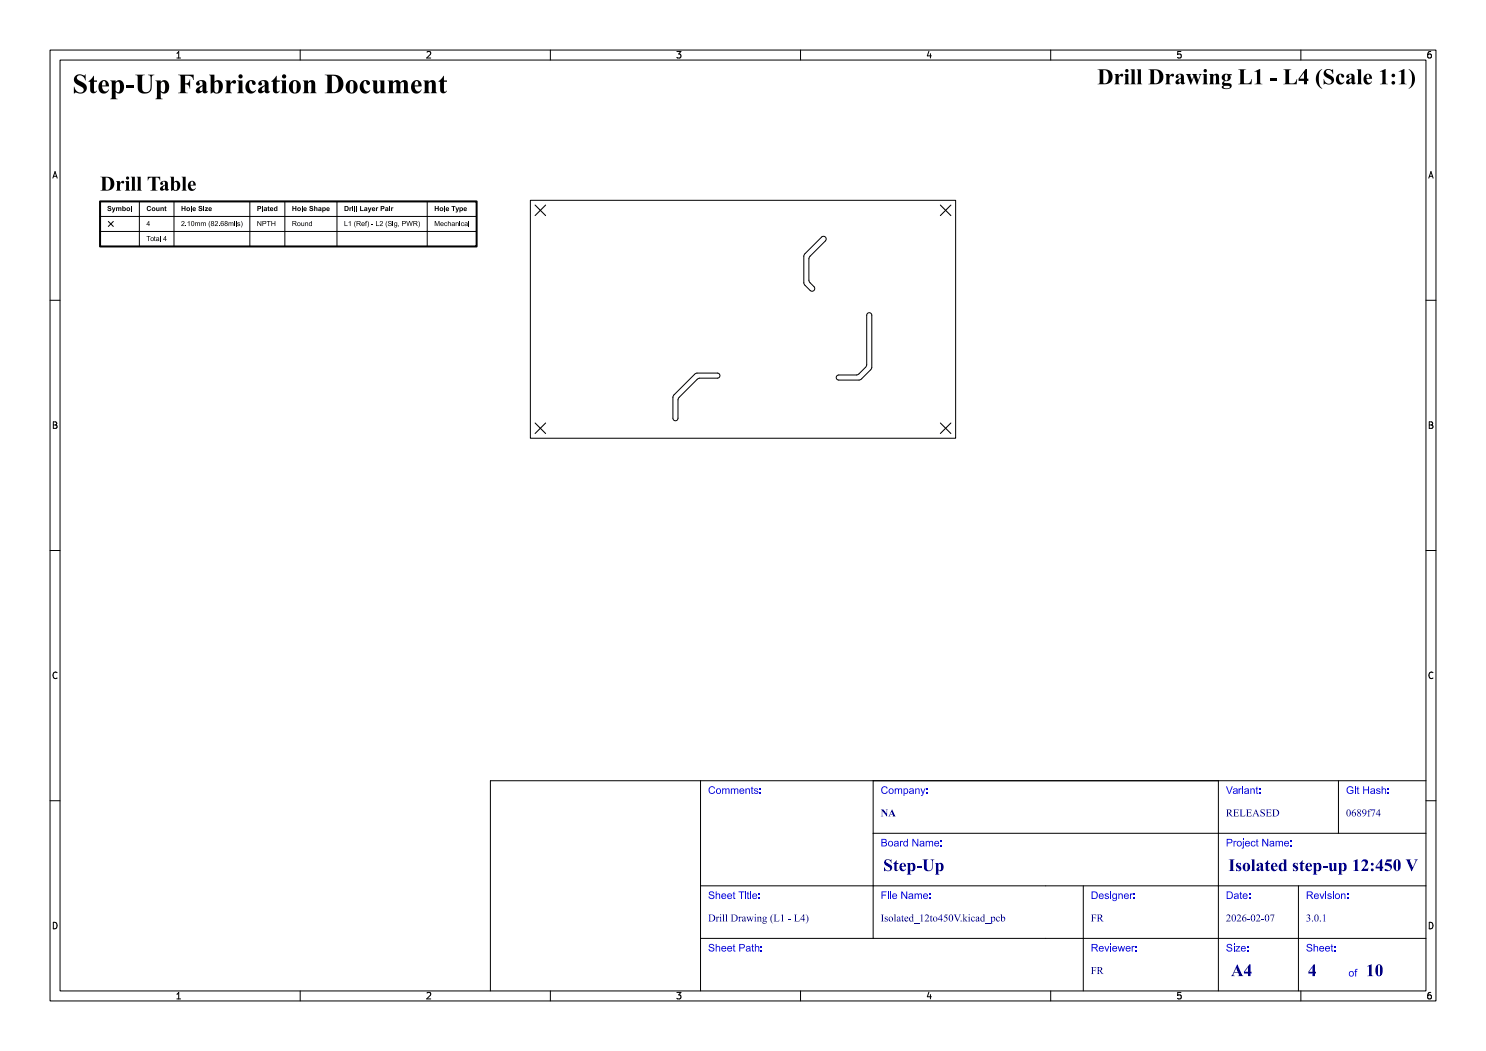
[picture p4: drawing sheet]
<svg xmlns="http://www.w3.org/2000/svg" width="297mm" height="210mm" viewBox="0 0 297 210" stroke-linecap="round" stroke-linejoin="round" font-family="sans-serif">
<defs><g id="words">
<text font-size="5.3" fill="#fff" x="14.5" y="19">Step-Up Fabrication Document</text>
<text font-size="4.3" fill="#fff" x="197.5" y="17.1">Drill Drawing L1 - L4 (Scale 1:1)</text>
<g font-size="3.3" fill="#fff">
<text x="176.5" y="174.3">Step-Up</text>
<text x="245.5" y="174.3">Isolated step-up 12:450 V</text>
<text x="246" y="195.3">A4</text>
<text x="261.4" y="195.3">4</text>
<text x="273" y="195.3">10</text>
</g>
<g font-size="2" fill="#fff">
<text x="141.5" y="158.8">Comments:</text>
<text x="176" y="158.8">Company:</text>
<text x="245" y="158.8">Variant:</text>
<text x="269" y="158.8">Git Hash:</text>
<text x="176" y="163.3">NA</text>
<text x="245" y="163.3">RELEASED</text>
<text x="269" y="163.3">0689f74</text>
<text x="176" y="169.3">Board Name:</text>
<text x="245" y="169.3">Project Name:</text>
<text x="141.5" y="179.8">Sheet Title:</text>
<text x="176" y="179.8">File Name:</text>
<text x="218" y="179.8">Designer:</text>
<text x="245" y="179.8">Date:</text>
<text x="261" y="179.8">Revision:</text>
<text x="141.5" y="184.3">Drill Drawing (L1 - L4)</text>
<text x="176" y="184.3">Isolated_12to450V.kicad_pcb</text>
<text x="218" y="184.3">FR</text>
<text x="245" y="184.3">2026-02-07</text>
<text x="261" y="184.3">3.0.1</text>
<text x="141.5" y="190.3">Sheet Path:</text>
<text x="218" y="190.3">Reviewer:</text>
<text x="245" y="190.3">Size:</text>
<text x="261" y="190.3">Sheet:</text>
<text x="218" y="194.8">FR</text>
<text x="269.5" y="195.3">of</text>
</g>
<g font-size="1.7" fill="#fff">
<text x="35" y="11.6">1</text>
<text x="85" y="11.6">2</text>
<text x="135" y="11.6">3</text>
<text x="185" y="11.6">4</text>
<text x="235" y="11.6">5</text>
<text x="285" y="11.6">6</text>
<text x="10.5" y="35.6">A</text>
<text x="285.5" y="35.6">A</text>
<text x="10.5" y="85.6">B</text>
<text x="285.5" y="85.6">B</text>
<text x="10.5" y="135.6">C</text>
<text x="285.5" y="135.6">C</text>
<text x="10.5" y="185.6">D</text>
<text x="285.5" y="185.6">D</text>
<text x="35" y="199.7">1</text>
<text x="85" y="199.7">2</text>
<text x="135" y="199.7">3</text>
<text x="185" y="199.7">4</text>
<text x="235" y="199.7">5</text>
<text x="285" y="199.7">6</text>
</g>
</g></defs>
<path d="M20 40.2h75.3v9h-75.3z" fill="none" stroke="#000" stroke-width=".4"/>
<g fill="none" stroke="#000" stroke-width=".2">
<path d="M10 10h277v190h-277zM12 12h273v186h-273zM35.3 11.6h.8M35.3 10.7l.4-.4v1.3M60 10v2M85.3 10.4l.5-.1 .3 .4-.8 .9h.8M110 10v2M135.3 10.3h.8l-.4 .5 .3 .1v.6l-.2 .1-.5-.1M160 10v2M185.7 10.2l-.4 1h.9M186 10.7v.9M210 10v2"/>
<path d="M236 10.3h-.6l-.1 .6 .2-.1 .5 .1 .1 .1-.1 .5-.2 .1-.5-.1M260 10v2M286 10.3l-.4 .1-.2 .2-.1 .7 .3 .3 .4-.1 .1-.5-.1-.1-.4-.1-.3 .2M10.6 35.6l.4-1.3 .4 1.3M10.7 35.2h.6M285.6 35.6l.4-1.3 .4 1.3M285.7 35.2h.6M10 60h2M20 49.2h75.3M20 40.2h75.3M20 46.2h75.3M20 43.2h75.3"/>
<path d="M21.7 44.3l.9 1M22.6 44.3l-.9 1M27.9 40.2v9M34.8 40.2v9M49.9 40.2v9M56.9 40.2v9M67.4 40.2v9M85.4 40.2v9M106 40h85v47.6h-85zM164.2 47.4a.54 .54 0 0 1 .8 0 .54 .54 0 0 1 0 .7l-3.3 3.4v4.5l.1 .4 .9 .9a.54 .54 0 0 1 0 .7 .54 .54 0 0 1-.8 0l-1.1-1.1-.1-.4v-5.3l.2-.5zM285 60h2M134.7 78.9l4.3-4.2 .3-.2h4.1a.51 .51 0 0 1 .5 .6 .51 .51 0 0 1-.5 .5h-3.8l-3.8 3.8-.3 .5v3.7a.51 .51 0 0 1-.5 .5 .51 .51 0 0 1-.5-.5v-4.2z"/>
<path d="M173.5 62.6a.51 .51 0 0 1 .7 .4v10.4l-.1 .4-2.2 2.1h-4.3a.51 .51 0 0 1-.5-.5 .51 .51 0 0 1 .5-.5h3.8l1.8-1.8v-10.1zM10.7 84.3h.4l.2 .2-.2 .4 .2 .1 .1 .3-.2 .3h-.5zM10.7 84.9h.4M285.7 84.3h.4l.2 .2-.2 .4 .2 .1 .1 .3-.2 .3h-.5zM285.7 84.9h.4M10 110h2M285 110h2M11.4 134.4a.62 .62 0 0 0-.9 .5 .62 .62 0 0 0 .7 .7l.2-.1M286.4 134.4a.62 .62 0 0 0-.9 .5 .62 .62 0 0 0 .7 .7l.2-.1M10 160h2M285 160h2M10.7 184.3a.66 .66 0 0 1 .7 .6 .66 .66 0 0 1-.7 .7z"/>
<path d="M35.3 198.7l.4-.4v1.3M35.3 199.6h.8M60 198v2M85.3 198.4l.5-.1 .3 .4-.8 .9h.8M110 198v2M135.3 198.3h.8l-.4 .5 .3 .1v.6l-.2 .1-.5-.1M160 198v2M185.7 198.2l-.4 1h.9M186 198.7v.9M210 198v2M236 198.3h-.6l-.1 .6 .2-.1 .5 .1 .1 .1-.1 .5-.2 .1-.5-.1M260 198v2"/>
<path d="M285.7 184.3a.66 .66 0 0 1 .7 .6 .66 .66 0 0 1-.7 .7zM286 198.3l-.4 .1-.2 .2-.1 .8 .3 .2 .4-.1 .1-.5-.1-.1-.4-.1-.3 .2"/>
</g>
<g fill="#000">
<path d="M20.1 35.3h1.2a1.4 1.4 0 0 1 1.6 1.4 1.4 1.4 0 0 1-1.6 1.4h-1.2l.3-.2v-.3h.7v.2a.54 .54 0 0 0 .7 .1 .54 .54 0 0 0 .2-.6 1.32 1.32 0 0 0-.7-1.8h-.2v2.1h-.7v-2z" fill-rule="evenodd"/>
<path d="M23.2 36.2h.8v.4a.46 .46 0 0 1 .3-.4 .46 .46 0 0 1 .5 .2 .33 .33 0 0 1-.2 .3 .33 .33 0 0 1-.4-.2l-.2 .5v.6v.3l.2 .2h-1l.2-.5v-1.2z" fill-rule="evenodd"/>
<path d="M25 36.2h.8v1.7l.2 .2h-1l.2-.4v-1.3z" fill-rule="evenodd"/>
<path d="M26.1 35.3h.9v2.6l.2 .2h-1.1l.3-.4v-2.2z" fill-rule="evenodd"/>
<path d="M27.3 35.3h.8v2.6l.3 .2h-1.1l.2-.4v-2.2z" fill-rule="evenodd"/>
<path d="M29.5 35.3h2.5v.8a.76 .76 0 0 0-.9-.6v2.3l.4 .3h-1.5l.4-.3v-2.3a.75 .75 0 0 0-.9 .6z" fill-rule="evenodd"/>
<path d="M32.1 36.4a.79 .79 0 0 1 .9-.3 .79 .79 0 0 1 .6 .8v.9h.1a.39 .39 0 0 1-.3 .3 .39 .39 0 0 1-.4-.3 .51 .51 0 0 1-.6 .4 .51 .51 0 0 1-.4-.6h.5l.2 .2 .3-.1v-.7l-.5 .6h-.5l1-.7v-.4a.25 .25 0 0 0-.4-.2 .25 .25 0 0 0 0 .4 .3 .3 0 0 1-.5 .2 .3 .3 0 0 1 0-.5z" fill-rule="evenodd"/>
<path d="M34 35.3h.8v1.1a.78 .78 0 0 1 1-.1 .78 .78 0 0 1 .2 1 .88 .88 0 0 1-.5 .8 .88 .88 0 0 1-.9-.2l-.4 .3v-1.6h.6a1.56 1.56 0 0 0 .1 1.3l.3 .1a1.44 1.44 0 0 0 0-1.6l-.4 .2h-.6v-1.1z" fill-rule="evenodd"/>
<path d="M36.3 35.3h.8v2.6l.2 .2h-1l.2-.4v-2.2z" fill-rule="evenodd"/>
<path d="M37.8 36.4a.77 .77 0 0 1 .9-.2 .77 .77 0 0 1 .4 .9h-1a.54 .54 0 0 0 .3 .7 .54 .54 0 0 0 .7-.3 .82 .82 0 0 1-1.1 .6 .82 .82 0 0 1-.4-1.2h1l-.1-.6a.37 .37 0 0 0-.4 .1 .37 .37 0 0 0 0 .5h-.5z" fill-rule="evenodd"/>
<path d="M21.6 41.2h.3l.3 .1v.1l-.2 .1-.3-.2 .1 .2a.39 .39 0 0 1 .4 .3 .39 .39 0 0 1-.3 .5 .39 .39 0 0 1-.4-.4l.1-.1a.21 .21 0 0 0 .3 .3 .19 .19 0 0 0 .1-.3l-.5-.2z" fill-rule="evenodd"/>
<path d="M22.3 41.4h.2l.2 .6 .2-.6h.2l-.5 1.1h-.2v-.2l.2-.1z" fill-rule="evenodd"/>
<path d="M23.2 41.4l1 .1 .1 .7h-.2l-.1-.6-.2 .1v.5h-.2l-.1-.6-.1 .1v.5h-.2z" fill-rule="evenodd"/>
<path d="M24.4 41.2h.2v.3a.33 .33 0 0 1 .5 .1 .33 .33 0 0 1 0 .4 .33 .33 0 0 1-.5 .1l-.2 .1v-.4h.2l.1 .1a.17 .17 0 0 0 .2 0 .17 .17 0 0 0 0-.2 .17 .17 0 0 0-.3 0l-.2 .1z" fill-rule="evenodd"/>
<path d="M25.4 41.5a.38 .38 0 0 1 .6 .1 .38 .38 0 0 1-.3 .6 .38 .38 0 0 1-.4-.4h.2a.19 .19 0 0 0 .2 .1 .19 .19 0 0 0 .1-.3 .19 .19 0 0 0-.3 .1l-.2 .1z" fill-rule="evenodd"/>
<path d="M26.2 41.2h.2v1h-.2z" fill-rule="evenodd"/>
<path d="M29.3 47.2h.8v.1h-.4v.9h-.1v-.9h-.3z" fill-rule="evenodd"/>
<path d="M29.7 44.2l.1 .6h.2l-.2 .4h-.1v-.3h-.4v-.1h.4v-.4l-.4 .4z" fill-rule="evenodd"/>
<path d="M29.4 41.3l.6-.1 .2 .2-.2 .1a.27 .27 0 0 0-.4 0 .27 .27 0 0 0 0 .4 .27 .27 0 0 0 .4 0h.2a.49 .49 0 0 1-.8 .2 .49 .49 0 0 1 0-.8z" fill-rule="evenodd"/>
<path d="M30.2 47.5a.36 .36 0 0 1 .5 .1 .36 .36 0 0 1-.2 .5 .36 .36 0 0 1-.4-.3h.1a.22 .22 0 0 0 .3 .2 .22 .22 0 0 0 .1-.4 .22 .22 0 0 0-.4 .1l-.1 .1z" fill-rule="evenodd"/>
<path d="M30.4 41.5a.38 .38 0 0 1 .6 .1 .38 .38 0 0 1-.2 .6 .38 .38 0 0 1-.5-.4h.2a.19 .19 0 0 0 .3 .1 .19 .19 0 0 0 0-.3 .19 .19 0 0 0-.3 .1l-.2 .1z" fill-rule="evenodd"/>
<path d="M30.8 47.3l.2-.1v.2h.1l-.1 .6 .1 .2-.2-.1z" fill-rule="evenodd"/>
<path d="M31.3 47.5h.5v.7h-.5l-.1-.2a.27 .27 0 0 0 .3 .1 .27 .27 0 0 0 .2-.3l-.5 .2 .1-.2 .4-.1-.1-.2-.4 .1z" fill-rule="evenodd"/>
<path d="M31.2 41.4h.2l.1 .6 .2-.1v-.5h.2v.8l-.6-.1z" fill-rule="evenodd"/>
<path d="M32 47.2h.1v1h-.1z" fill-rule="evenodd"/>
<path d="M32.1 41.4l.6 .1v.7h-.2l-.1-.6-.1 .1v.5h-.2z" fill-rule="evenodd"/>
<path d="M33.1 47.2l.1 .6h.1l-.1 .4h-.2v-.3h-.4v-.1h.4v-.4l-.4 .4z" fill-rule="evenodd"/>
<path d="M32.9 41.3l.2-.1v.2h.2l-.2 .5 .2 .3-.3-.1z" fill-rule="evenodd"/>
<path d="M36.3 41.2h.2v.4h.4v-.4h.2v1h-.2v-.5h-.4v.5h-.2z" fill-rule="evenodd"/>
<path d="M36.3 44.2a.35 .35 0 0 1 .6 .2 .35 .35 0 0 1-.3 .5l-.2 .1h.5v.2h-.7l.4-.5a.21 .21 0 0 0 .2-.2 .21 .21 0 0 0-.2-.2 .21 .21 0 0 0-.2 .2l-.2-.1z" fill-rule="evenodd"/>
<path d="M37.1 45l.1 .2z" fill-rule="evenodd"/>
<path d="M37.4 41.5a.38 .38 0 0 1 .6 .1 .38 .38 0 0 1-.3 .6 .38 .38 0 0 1-.5-.4h.2a.19 .19 0 0 0 .3 .1 .19 .19 0 0 0 0-.3 .19 .19 0 0 0-.3 .1l-.2 .1z" fill-rule="evenodd"/>
<path d="M37.5 44.4l.4-.2v1h-.2v-.8l-.2 .1z" fill-rule="evenodd"/>
<path d="M38.1 41.2h.2v1h-.2z" fill-rule="evenodd"/>
<path d="M38.3 44.2h.1a.49 .49 0 0 1 .4 .5 .49 .49 0 0 1-.4 .5l-.2-.4 .1-.1a.25 .25 0 0 0 0 .3 .25 .25 0 0 0 .4 0 .25 .25 0 0 0 0-.3 .25 .25 0 0 0 0-.4 .25 .25 0 0 0-.4 0 .25 .25 0 0 0 0 .4l-.1-.1z" fill-rule="evenodd"/>
<path d="M38.6 41.5h.4l.2 .4h-.5l.1 .1h.3a.35 .35 0 0 1-.4 .2 .35 .35 0 0 1-.2-.5h.5l-.2-.1-.3 .1z" fill-rule="evenodd"/>
<path d="M39 44.4l.9 .1 .1 .7h-.2v-.6l-.1-.1-.2 .2v.5h-.1v-.6l-.1-.1-.2 .1v.6h-.1z" fill-rule="evenodd"/>
<path d="M39.8 41.2h.3l.3 .1v.1l-.2 .1-.3-.2 .1 .2a.38 .38 0 0 1 .4 .3 .38 .38 0 0 1-.3 .5 .38 .38 0 0 1-.4-.3l-.1-.2h.2a.19 .19 0 0 0 .2 .3 .19 .19 0 0 0 .2-.3l-.5-.2z" fill-rule="evenodd"/>
<path d="M40.2 44.4l.8 .1 .1 .7h-.1v-.6l-.1-.1-.2 .2v.5h-.1v-.6l-.1-.1-.2 .1v.6h-.1z" fill-rule="evenodd"/>
<path d="M40.6 41.2h.2v.1h-.2z" fill-rule="evenodd"/>
<path d="M40.6 41.4h.2v.8h-.2z" fill-rule="evenodd"/>
<path d="M41 41.4h.6l-.4 .6h.4v.2h-.7l.4-.6h-.3z" fill-rule="evenodd"/>
<path d="M41.9 44.1l-.1 .8 .2 .6-.3-.6z" fill-rule="evenodd"/>
<path d="M41.8 41.5h.4l.1 .4h-.4l.1 .1h.3a.35 .35 0 0 1-.4 .2 .35 .35 0 0 1-.2-.5h.4l-.1-.1-.3 .1z" fill-rule="evenodd"/>
<path d="M42.3 44.2a.27 .27 0 0 1 .4 0 .27 .27 0 0 1-.1 .4 .32 .32 0 0 1 0 .6 .32 .32 0 0 1-.5-.3h.2a.21 .21 0 0 0 .3 .2 .21 .21 0 0 0 0-.4 .21 .21 0 0 0-.3 .1l-.2 .1 .2-.3-.1-.2h.1a.16 .16 0 0 0 .2 .2 .16 .16 0 0 0 .1-.3 .16 .16 0 0 0-.3 .1h-.1z" fill-rule="evenodd"/>
<path d="M43 44.2a.35 .35 0 0 1 .6 .2 .35 .35 0 0 1-.3 .5l-.2 .1h.5v.2h-.7l.4-.5a.21 .21 0 0 0 .2-.2 .21 .21 0 0 0-.2-.2 .21 .21 0 0 0-.2 .2l-.2-.1z" fill-rule="evenodd"/>
<path d="M43.8 45l.1 .2z" fill-rule="evenodd"/>
<path d="M44.2 44.2h.3l.2 .2-.3-.1a.19 .19 0 0 0-.2 0 .19 .19 0 0 0 .1 .3 .19 .19 0 0 0 .2-.1 .33 .33 0 0 1 .3 .4 .33 .33 0 0 1-.4 .3 .33 .33 0 0 1-.3-.4h.1a.2 .2 0 0 0 .3 .2 .2 .2 0 0 0 .1-.3 .21 .21 0 0 0-.4 .1h-.1z" fill-rule="evenodd"/>
<path d="M45 44.2a.27 .27 0 0 1 .4 0 .27 .27 0 0 1-.1 .4 .32 .32 0 0 1 0 .6 .32 .32 0 0 1-.4-.3h.1a.21 .21 0 0 0 .3 .2 .21 .21 0 0 0 0-.4 .21 .21 0 0 0-.3 .1l-.1 .1 .2-.3-.2-.2h.1a.18 .18 0 0 0 .3 .2 .16 .16 0 0 0 0-.3 .16 .16 0 0 0-.3 .1h-.1z" fill-rule="evenodd"/>
<path d="M45.7 44.4l.9 .1 .1 .7h-.2v-.6l-.1-.1-.2 .2v.5h-.1v-.6l-.1-.1-.2 .1v.6h-.1z" fill-rule="evenodd"/>
<path d="M46.8 44.2l.2 .1z" fill-rule="evenodd"/>
<path d="M46.8 44.4h.2v.8h-.2z" fill-rule="evenodd"/>
<path d="M47.1 44.2h.2v1h-.2z" fill-rule="evenodd"/>
<path d="M47.5 44.5h.4l.1 .1h-.4l.1 .1a.27 .27 0 0 1 .2 .3 .27 .27 0 0 1-.3 .3 .27 .27 0 0 1-.2-.4h.1a.16 .16 0 0 0 .2 .2 .16 .16 0 0 0 .1-.2l-.3-.1z" fill-rule="evenodd"/>
<path d="M48.2 44.1l.3 .6-.3 .8 .1-.8z" fill-rule="evenodd"/>
<path d="M51.4 44.2h.2l.5 .7v-.7h.1v1h-.1l-.5-.8v.8h-.2z" fill-rule="evenodd"/>
<path d="M51.4 41.2h.5a.35 .35 0 0 1 .3 .5 .35 .35 0 0 1-.6 .1v.4h-.2v-.6h.5l.1-.2-.4-.1v.3h-.2z" fill-rule="evenodd"/>
<path d="M52.4 41.2h.2v1h-.2z" fill-rule="evenodd"/>
<path d="M52.5 44.2h.3a.31 .31 0 0 1 .4 .2 .31 .31 0 0 1-.4 .4h-.2v.4h-.1v-.6h.5l.1-.1-.1-.2h-.4v.3h-.1z" fill-rule="evenodd"/>
<path d="M52.8 41.5h.5l.1 .7-.6-.1-.1-.2 .3 .1 .2-.1v-.1l-.5 .1 .5-.2-.1-.1h-.4z" fill-rule="evenodd"/>
<path d="M53.3 44.2h.8v.1h-.3v.9h-.2v-.9h-.3z" fill-rule="evenodd"/>
<path d="M53.5 41.3l.2-.1v.2h.2l-.2 .5 .2 .3-.3-.1z" fill-rule="evenodd"/>
<path d="M54.2 44.2h.2v.4h.5v-.4h.1v1h-.1v-.5h-.5v.5h-.2z" fill-rule="evenodd"/>
<path d="M54 41.5h.5l.1 .4h-.5l.2 .1h.3a.35 .35 0 0 1-.4 .2 .35 .35 0 0 1-.3-.5h.5l-.1-.1-.4 .1z" fill-rule="evenodd"/>
<path d="M54.8 41.5l.2-.1 .3 .1v-.3h.1v1l-.1-.1-.4 .1-.2-.4h.2v.1a.17 .17 0 0 0 .3 0 .17 .17 0 0 0 0-.2 .17 .17 0 0 0-.3 0l-.2 .1z" fill-rule="evenodd"/>
<path d="M58.4 41.2h.2v.4h.4v-.4h.2v1h-.2v-.5h-.4v.5h-.2z" fill-rule="evenodd"/>
<path d="M58.4 44.2h.5a.28 .28 0 0 1 .3 .2 .28 .28 0 0 1-.2 .3l.3 .5-.6-.5h-.1v.5h-.2v-.6h.6l.1-.2-.1-.1h-.4v.3h-.2z" fill-rule="evenodd"/>
<path d="M59.5 44.5a.36 .36 0 0 1 .6 .1 .36 .36 0 0 1-.2 .5 .36 .36 0 0 1-.5-.3h.1a.22 .22 0 0 0 .3 .2 .22 .22 0 0 0 .1-.4 .22 .22 0 0 0-.4 .1l-.1 .1z" fill-rule="evenodd"/>
<path d="M59.5 41.5a.38 .38 0 0 1 .6 .1 .38 .38 0 0 1-.2 .6 .38 .38 0 0 1-.5-.4h.2a.19 .19 0 0 0 .3 .1 .19 .19 0 0 0 0-.3 .19 .19 0 0 0-.3 .1l-.2 .1z" fill-rule="evenodd"/>
<path d="M60.3 41.2h.2v1h-.2z" fill-rule="evenodd"/>
<path d="M60.2 44.4h.1v.6l.2 .1 .2-.1v-.6h.1v.8l-.5-.1z" fill-rule="evenodd"/>
<path d="M61 44.4l.5 .1 .1 .7h-.1l-.1-.6-.1-.1-.2 .1v.6h-.1z" fill-rule="evenodd"/>
<path d="M60.7 41.5h.5l.1 .4h-.5l.2 .1h.3a.35 .35 0 0 1-.4 .2 .35 .35 0 0 1-.3-.5h.5l-.1-.1-.4 .1z" fill-rule="evenodd"/>
<path d="M61.9 41.2h.4l.3 .1v.1l-.2 .1-.3-.2v.2a.38 .38 0 0 1 .5 .3 .38 .38 0 0 1-.3 .5 .38 .38 0 0 1-.5-.3v-.2h.2a.19 .19 0 0 0 .2 .3 .19 .19 0 0 0 .1-.3l-.4-.2z" fill-rule="evenodd"/>
<path d="M61.8 44.5h.4v-.3h.2v1l-.5-.1-.2-.2 .1-.1a.24 .24 0 0 0 .4 .2 .24 .24 0 0 0 .1-.4 .24 .24 0 0 0-.4 0l-.2 .2z" fill-rule="evenodd"/>
<path d="M62.8 41.2h.2v.3h.4v.7h-.1l-.2-.6-.1 .1v.5h-.2z" fill-rule="evenodd"/>
<path d="M63.7 41.5h.5l.1 .7-.6-.1-.1-.2 .3 .1 .1-.1h-.4l.4-.2v-.1h-.4z" fill-rule="evenodd"/>
<path d="M64.4 41.4l.2 .1a.33 .33 0 0 1 .4 .1 .33 .33 0 0 1 0 .4 .33 .33 0 0 1-.4 .1v.3h-.2v-.6h.2v.1a.18 .18 0 0 0 .3 .1 .18 .18 0 0 0 0-.3 .18 .18 0 0 0-.3 .1h-.2z" fill-rule="evenodd"/>
<path d="M65.3 41.5h.5l.1 .4h-.5l.2 .1h.3a.35 .35 0 0 1-.5 .2 .35 .35 0 0 1-.2-.5h.5l-.1-.1-.4 .1z" fill-rule="evenodd"/>
<path d="M68.9 44.2h.1v.8h.5v.2h-.6z" fill-rule="evenodd"/>
<path d="M68.9 41.2h.3a.5 .5 0 0 1 .5 .5 .5 .5 0 0 1-.5 .5h-.3v-.2h.3a.34 .34 0 0 0 .3-.4 .34 .34 0 0 0-.4-.3v.7h-.2z" fill-rule="evenodd"/>
<path d="M69.9 41.4l.4 .1-.2 .1-.1 .6h-.1z" fill-rule="evenodd"/>
<path d="M69.7 44.4l.3-.2v1h-.1v-.8l-.2 .1z" fill-rule="evenodd"/>
<path d="M70.4 41.2h.2v.1h-.2z" fill-rule="evenodd"/>
<path d="M70.4 41.4h.2v.8h-.2z" fill-rule="evenodd"/>
<path d="M70.8 41.2h.2v1h-.2z" fill-rule="evenodd"/>
<path d="M71 44.1l-.1 .8 .2 .6-.3-.6z" fill-rule="evenodd"/>
<path d="M71.2 41.2h.2v1h-.2z" fill-rule="evenodd"/>
<path d="M71.3 44.2h.4a.28 .28 0 0 1 .4 .2 .28 .28 0 0 1-.3 .3l.4 .5-.6-.5h-.2v.5h-.1v-.6h.5l.1-.2-.1-.1h-.4v.3h-.1z" fill-rule="evenodd"/>
<path d="M72 41.2h.2v.8h.5v.2h-.7z" fill-rule="evenodd"/>
<path d="M72.3 44.5l.3-.1 .3 .2v.2h-.6l.2 .3 .4-.2a.35 .35 0 0 1-.4 .3 .35 .35 0 0 1-.3-.5h.6l-.2-.2-.4 .2z" fill-rule="evenodd"/>
<path d="M73.1 44.2h.3l-.2 .1 .1 .2h-.1v.7h-.1v-.7h-.1z" fill-rule="evenodd"/>
<path d="M72.8 41.5h.6v.7l-.6-.1v-.2l.3 .1 .1-.1h-.4l.4-.2-.1-.1h-.3z" fill-rule="evenodd"/>
<path d="M73.5 41.4h.2l.2 .6 .2-.6h.1l-.4 1.1h-.2l-.1-.2 .3-.1z" fill-rule="evenodd"/>
<path d="M73.4 44.1l.3 .6-.2 .8 .1-.8z" fill-rule="evenodd"/>
<path d="M74.2 44.7h.4v.2h-.4z" fill-rule="evenodd"/>
<path d="M74.4 41.5h.5l.1 .4h-.5l.2 .1h.3a.35 .35 0 0 1-.5 .2 .35 .35 0 0 1-.2-.5h.5l-.1-.1-.4 .1z" fill-rule="evenodd"/>
<path d="M75.1 44.2h.2v.8h.5v.2h-.7z" fill-rule="evenodd"/>
<path d="M75.1 41.4l.5 .1-.3 .2v.5h-.2z" fill-rule="evenodd"/>
<path d="M76 44.2a.35 .35 0 0 1 .5 .2 .35 .35 0 0 1-.3 .5l-.2 .1h.5v.2h-.6l.3-.5a.21 .21 0 0 0 .2-.2 .21 .21 0 0 0-.2-.2 .21 .21 0 0 0-.2 .2l-.1-.1z" fill-rule="evenodd"/>
<path d="M76.1 41.2h.5a.35 .35 0 0 1 .2 .5 .35 .35 0 0 1-.5 .1v.4h-.2v-.6h.5v-.2l-.3-.1v.3h-.2z" fill-rule="evenodd"/>
<path d="M77.3 44.1l-.1 .8 .2 .6-.3-.6z" fill-rule="evenodd"/>
<path d="M77 41.5h.6v.7l-.6-.1v-.2l.3 .1 .1-.1h-.4l.4-.2-.1-.1h-.3z" fill-rule="evenodd"/>
<path d="M77.6 44.2h.5l.2 .2-.1 .1a.21 .21 0 0 0-.3-.3 .21 .21 0 0 0-.1 .3l.1 .1a.35 .35 0 0 1 .3 .5 .35 .35 0 0 1-.6 0l-.1-.3h.1a.23 .23 0 0 0 .3 .3 .23 .23 0 0 0 .2-.3l-.5-.2z" fill-rule="evenodd"/>
<path d="M77.8 41.2h.2v.1h-.2z" fill-rule="evenodd"/>
<path d="M77.8 41.4h.2v.8h-.2z" fill-rule="evenodd"/>
<path d="M78.2 41.4l.4 .1-.2 .1v.6h-.2z" fill-rule="evenodd"/>
<path d="M78.5 44.2l.1 .1z" fill-rule="evenodd"/>
<path d="M78.5 44.4h.1v.8h-.1z" fill-rule="evenodd"/>
<path d="M78.9 44.5l.5-.1v.7a.32 .32 0 0 1-.2 .3 .32 .32 0 0 1-.4-.2l.3 .2 .2-.2v-.1h-.5l-.1-.3h.2a.21 .21 0 0 0 .3 .2 .21 .21 0 0 0 0-.4 .21 .21 0 0 0-.3 .1l-.2 .1z" fill-rule="evenodd"/>
<path d="M79.6 45h.1l-.1 .4z" fill-rule="evenodd"/>
<path d="M80.4 44.2h.3a.31 .31 0 0 1 .4 .3 .31 .31 0 0 1-.3 .3h-.3v.4h-.1v-.6h.5l.1-.1-.1-.2h-.4v.3h-.1z" fill-rule="evenodd"/>
<path d="M81.2 44.2h.1l.2 .8 .3-.8h.1l.3 .8 .2-.8h.1l-.3 1h-.1l-.2-.9-.3 .9h-.1z" fill-rule="evenodd"/>
<path d="M82.6 44.2h.5a.28 .28 0 0 1 .3 .2 .28 .28 0 0 1-.3 .3l.4 .5-.6-.5h-.1v.5h-.2v-.6h.6l.1-.2-.1-.1h-.4v.3h-.2z" fill-rule="evenodd"/>
<path d="M83.6 44.1l.3 .6-.2 .8 .1-.8z" fill-rule="evenodd"/>
<path d="M86.9 41.2h.2v.4h.4v-.4h.2v1h-.2v-.5h-.4v.5h-.2z" fill-rule="evenodd"/>
<path d="M86.9 44.2h.2l.3 .8 .3-.8h.1v1h-.1v-.9l-.3 .9h-.1l-.3-.9v.9h-.1z" fill-rule="evenodd"/>
<path d="M87.9 41.5a.38 .38 0 0 1 .6 .1 .38 .38 0 0 1-.1 .5 .38 .38 0 0 1-.5-.3h.1a.19 .19 0 0 0 .3 .1 .19 .19 0 0 0 .1-.3 .19 .19 0 0 0-.3 .1l-.2 .1z" fill-rule="evenodd"/>
<path d="M88.1 44.5l.3-.1 .2 .2 .1 .2h-.6l.1 .3 .5-.2a.35 .35 0 0 1-.5 .3 .35 .35 0 0 1-.2-.5h.5l-.2-.2-.3 .2z" fill-rule="evenodd"/>
<path d="M88.8 41.2h.1v1h-.1z" fill-rule="evenodd"/>
<path d="M88.9 44.5h.4l.1 .2h-.1a.21 .21 0 0 0-.3-.1 .21 .21 0 0 0 0 .4 .21 .21 0 0 0 .3-.1h.1a.36 .36 0 0 1-.5 .2 .36 .36 0 0 1 0-.6z" fill-rule="evenodd"/>
<path d="M89.2 41.5h.4l.2 .4h-.5l.1 .1h.4a.35 .35 0 0 1-.5 .2 .35 .35 0 0 1-.2-.5h.5l-.2-.1-.3 .1z" fill-rule="evenodd"/>
<path d="M89.5 44.2h.1v.3l.3-.1 .2 .1v.7h-.1v-.6l-.2-.1-.1 .1-.1 .6h-.1z" fill-rule="evenodd"/>
<path d="M90.2 41.2h.8v.1h-.3v.9h-.2v-.9h-.3z" fill-rule="evenodd"/>
<path d="M90.3 44.5h.5l.1 .7h-.5l-.1-.2a.27 .27 0 0 0 .3 .1 .27 .27 0 0 0 .2-.3l-.5 .2 .1-.2 .4-.1-.2-.2-.3 .1z" fill-rule="evenodd"/>
<path d="M91 41.4h.2l.2 .6 .2-.6h.2l-.5 1.1h-.2v-.2l.2-.1z" fill-rule="evenodd"/>
<path d="M91.1 44.4l.5 .1 .1 .7h-.2v-.6l-.1-.1-.2 .1v.6h-.1z" fill-rule="evenodd"/>
<path d="M91.9 44.2l.1 .1z" fill-rule="evenodd"/>
<path d="M91.9 44.4h.1v.8h-.1z" fill-rule="evenodd"/>
<path d="M91.8 41.4l.2 .1a.33 .33 0 0 1 .5 .1 .33 .33 0 0 1 0 .4 .33 .33 0 0 1-.5 .1v.3h-.2v-.6l.2 .1a.16 .16 0 0 0 .3 0 .16 .16 0 0 0 0-.2 .16 .16 0 0 0-.3 .1h-.2z" fill-rule="evenodd"/>
<path d="M92.2 44.5h.4l.1 .2h-.1a.21 .21 0 0 0-.3-.1 .21 .21 0 0 0 0 .4 .21 .21 0 0 0 .3-.1h.2a.36 .36 0 0 1-.6 .2 .36 .36 0 0 1 0-.6z" fill-rule="evenodd"/>
<path d="M92.7 41.5h.5l.1 .4h-.5l.2 .1h.3a.35 .35 0 0 1-.4 .2 .35 .35 0 0 1-.3-.5h.5l-.1-.1-.4 .1z" fill-rule="evenodd"/>
<path d="M92.9 44.5h.5l.1 .7h-.5l-.2-.2a.27 .27 0 0 0 .3 .1 .27 .27 0 0 0 .2-.3l-.5 .2 .2-.2 .3-.1-.1-.2-.4 .1z" fill-rule="evenodd"/>
<path d="M93.6 44.2h.2v1h-.2z" fill-rule="evenodd"/>
<circle cx="25.5" cy="35.6" r=".32"/>
</g>
<path d="M106.9 41l2.1 2.1M109 41l-2.1 2.1M188 41l2 2.1M190 41l-2 2.1M106.9 84.5l2.1 2.1M109 84.5l-2.1 2.1M188 84.5l2 2.1M190 84.5l-2 2.1" fill="none" stroke="#000" stroke-width=".21"/>
<path d="M262.6 192.7h.2v1.5h.2v.3h-.2v.5h-.5v-.5h-.8v-.3h.8v-.9l-.6 .9h-.2z" fill-rule="evenodd" fill="#00007f"/>
<g fill="#00f">
<path d="M261.3 188.7h.7l.2 .3-.1 .1a.32 .32 0 0 0-.4-.4 .32 .32 0 0 0-.2 .5h.2a.5 .5 0 0 1 .6 .6 .5 .5 0 0 1-.8 .3l-.4-.3v-.2h.2a.39 .39 0 0 0 .4 .4 .39 .39 0 0 0 .4-.4l-.8-.3-.1-.3z" fill-rule="evenodd"/>
<path d="M262.6 188.6h.1v.6l.4-.2 .3 .2v.9h-.1v-.7a.27 .27 0 0 0-.4-.2 .27 .27 0 0 0-.2 .3v.6h-.1z" fill-rule="evenodd"/>
<path d="M263.8 189.2l.1-.1a.51 .51 0 0 1 .5 0 .51 .51 0 0 1 .3 .5h-.9l.3 .4 .6-.2a.52 .52 0 0 1-.7 .3 .52 .52 0 0 1-.3-.6h.8l-.3-.3-.3 .3h-.2z" fill-rule="evenodd"/>
<path d="M265 189.2v-.1a.51 .51 0 0 1 .6 0 .51 .51 0 0 1 .2 .5h-.8l.3 .4 .5-.2a.52 .52 0 0 1-.6 .3 .52 .52 0 0 1-.4-.6h.8l-.3-.3-.3 .3h-.2z" fill-rule="evenodd"/>
<path d="M266.1 188.8l.2-.1v.3h.2v.2h-.2v.6l.2 .3a.27 .27 0 0 1-.3 0 .27 .27 0 0 1-.1-.3v-.6h-.2z" fill-rule="evenodd"/>
<path d="M266.7 189h.2v.2h-.2z" fill-rule="evenodd"/>
<path d="M266.7 189.9h.2v.2h-.2z" fill-rule="evenodd"/>
<path d="M269.8 194.1a.54 .54 0 0 1 .8 .2 .54 .54 0 0 1-.3 .7 .54 .54 0 0 1-.7-.4h.2a.37 .37 0 0 0 .5 .4 .37 .37 0 0 0 .1-.7l-.4-.1-.2 .4h-.2z" fill-rule="evenodd"/>
<path d="M270.9 193.7l.4-.1v.2l-.2 .1 .2 .3h-.3v.9h-.1v-.9h-.2z" fill-rule="evenodd"/>
</g>
<g fill="#00007f">
<path d="M273.2 193.1l.9-.4v2.1l.4 .2h-1.2l.3-.1v-1.5v-.3z" fill-rule="evenodd"/>
<path d="M275.1 192.9a.73 .73 0 0 1 .9-.1 .73 .73 0 0 1 .4 .8 1.04 1.04 0 0 1-.9 1.5 .95 .95 0 0 1-.6-1h.5v.7a.2 .2 0 0 0 .2 .2 .2 .2 0 0 0 .2-.3v-1.7a.2 .2 0 0 0-.2-.2 .2 .2 0 0 0-.2 .2v1.1h-.5v-.7z" fill-rule="evenodd"/>
</g>
<g fill="#00f">
<path d="M245.3 188.7h.7l.2 .3-.1 .1a.32 .32 0 0 0-.4-.4 .32 .32 0 0 0-.2 .5h.2a.5 .5 0 0 1 .6 .6 .5 .5 0 0 1-.8 .3l-.4-.3v-.2h.2a.39 .39 0 0 0 .4 .4 .39 .39 0 0 0 .4-.4l-.8-.3-.1-.3z" fill-rule="evenodd"/>
<path d="M246.6 188.6h.1v.2h-.1z" fill-rule="evenodd"/>
<path d="M246.6 189h.1v1.1h-.1z" fill-rule="evenodd"/>
<path d="M247 189h.8l-.7 1h.8v.1h-1l.7-.9h-.6z" fill-rule="evenodd"/>
<path d="M248.1 189.2l.1-.1a.51 .51 0 0 1 .6 0 .51 .51 0 0 1 .2 .5h-.8l.2 .4 .6-.2a.52 .52 0 0 1-.7 .3 .52 .52 0 0 1-.3-.6h.8l-.3-.3-.3 .3h-.2z" fill-rule="evenodd"/>
<path d="M249.3 189h.2v.2h-.2z" fill-rule="evenodd"/>
<path d="M249.3 189.9h.2v.2h-.2z" fill-rule="evenodd"/>
</g>
<g fill="#00007f">
<path d="M247.3 192.7l1 2.1 .2 .2h-1.1l.3-.1-.2-.5h-.9l-.1 .5 .3 .1h-.8l.6-.7h.8l-.3-.8-.4 .8h-.1z" fill-rule="evenodd"/>
<path d="M249.7 192.7h.2v1.5h.2v.3h-.2v.5h-.4v-.5h-.9v-.3h.9v-.9l-.7 .9h-.2z" fill-rule="evenodd"/>
</g>
<path d="M285 177h-41.5v21M243.5 187.5h41.5M259.5 187.5v10.5" fill="none" stroke="#000" stroke-width=".2"/>
<g fill="#00f">
<path d="M261.2 178.1h.6a.42 .42 0 0 1 .6 .4 .42 .42 0 0 1-.4 .4l.5 .7h-.2a.74 .74 0 0 0-.9-.6v.6h-.2v-.8l.9-.1a.25 .25 0 0 0 0-.3 .25 .25 0 0 0-.2-.1h-.5v.5h-.2z" fill-rule="evenodd"/>
<path d="M262.7 178.7a.51 .51 0 0 1 .7-.1 .51 .51 0 0 1 .2 .5h-.8l.2 .4 .6-.2a.52 .52 0 0 1-.7 .3 .52 .52 0 0 1-.3-.6h.8l-.3-.3-.3 .3h-.2z" fill-rule="evenodd"/>
<path d="M263.7 178.5h.2l.3 .9 .3-.9h.2l-.4 1.1h-.2z" fill-rule="evenodd"/>
<path d="M264.9 178.1h.2v.2h-.2z" fill-rule="evenodd"/>
<path d="M264.9 178.5h.2v1.1h-.2z" fill-rule="evenodd"/>
<path d="M265.4 178.6h.5l.2 .2h-.1a.21 .21 0 0 0-.3-.2 .21 .21 0 0 0-.1 .3 .43 .43 0 0 1 .4 .1 .43 .43 0 0 1 .2 .4l-.3 .2h-.4l-.2-.3h.2a.24 .24 0 0 0 .2 .3 .24 .24 0 0 0 .2-.4 .43 .43 0 0 1-.6-.5z" fill-rule="evenodd"/>
<path d="M266.4 178.1h.2v.2h-.2z" fill-rule="evenodd"/>
<path d="M266.4 178.5h.2v1.1h-.2z" fill-rule="evenodd"/>
<path d="M267 178.6a.55 .55 0 0 1 .8 .2 .55 .55 0 0 1-.3 .8 .55 .55 0 0 1-.7-.5h.2a.37 .37 0 0 0 .5 .4 .37 .37 0 0 0 .1-.7l-.4-.1-.2 .4h-.2z" fill-rule="evenodd"/>
<path d="M268 178.5h.2v.2l.3-.2a.35 .35 0 0 1 .4 .5v.6h-.2v-.6a.27 .27 0 0 0-.3-.3 .27 .27 0 0 0-.2 .3v.6h-.2z" fill-rule="evenodd"/>
<path d="M269.2 178.5h.3v.2h-.3z" fill-rule="evenodd"/>
<path d="M269.2 179.4h.3v.2h-.3z" fill-rule="evenodd"/>
</g>
<g fill="#00007f">
<path d="M261.2 182.8h.5a.31 .31 0 0 1-.1 .5 .43 .43 0 0 1 .2 .7 .43 .43 0 0 1-.7 0 .34 .34 0 0 0 .6-.1 .34 .34 0 0 0-.4-.5 .28 .28 0 0 0 .4-.2 .28 .28 0 0 0-.2-.3 .28 .28 0 0 0-.3 .1z" fill-rule="evenodd"/>
<path d="M262.9 182.8l.1-.1a.7 .7 0 0 1 .6 .7 .7 .7 0 0 1-.6 .7l-.3-.5 .2-.1a.36 .36 0 0 0-.1 .4 .36 .36 0 0 0 .4 .1l.2-.8-.2-.4a.42 .42 0 0 0-.3 .7l-.2-.1z" fill-rule="evenodd"/>
<path d="M264.4 182.9l.4-.2v1.3l.2 .1h-.6l.2-.1v-.9v-.2z" fill-rule="evenodd"/>
<circle cx="262.3" cy="184" r=".11"/>
<circle cx="263.9" cy="184" r=".11"/>
</g>
<path d="M259.5 177v10.5" fill="none" stroke="#000" stroke-width=".2"/>
<g fill="#00f">
<path d="M245.2 178.1h.5a.75 .75 0 0 1 .7 .8 .75 .75 0 0 1-.7 .7h-.5v-.1h.5a.58 .58 0 0 0 .5-.6 .58 .58 0 0 0-.5-.6h-.3v1.2h-.2z" fill-rule="evenodd"/>
<path d="M246.7 178.7l.2-.1a.47 .47 0 0 1 .6 0 .47 .47 0 0 1 0 .6l.1 .4-.2-.1-.5 .1-.3-.1v-.2l.6 .2 .2-.4-.8 .2a.57 .57 0 0 1 .8-.4l-.2-.2-.6 .1z" fill-rule="evenodd"/>
<path d="M247.9 178.3l.2-.1v.3h.1v.2h-.1v.6l.2 .3a.27 .27 0 0 1-.3 0 .27 .27 0 0 1-.1-.3v-.6h-.2z" fill-rule="evenodd"/>
<path d="M248.5 178.7a.51 .51 0 0 1 .6-.1 .51 .51 0 0 1 .3 .5h-.9l.3 .4 .6-.2a.52 .52 0 0 1-.7 .3 .52 .52 0 0 1-.3-.6h.8l-.3-.3-.3 .3h-.2z" fill-rule="evenodd"/>
<path d="M249.6 178.5h.2v.2h-.2z" fill-rule="evenodd"/>
<path d="M249.6 179.4h.2v.2h-.2z" fill-rule="evenodd"/>
</g>
<path d="M285 166.5h-41.5v10.5" fill="none" stroke="#000" stroke-width=".2"/>
<g fill="#00f">
<path d="M245.2 167.6h.5a.46 .46 0 0 1 .6 .5 .46 .46 0 0 1-.5 .4h-.4v.6h-.2v-.8h.7l.2-.2-.2-.3h-.5v.5h-.2z" fill-rule="evenodd"/>
<path d="M246.5 168h.2v.2l.4-.2v.2a.24 .24 0 0 0-.3 .1 .24 .24 0 0 0-.1 .3v.5h-.2z" fill-rule="evenodd"/>
<path d="M247.3 168.1a.54 .54 0 0 1 .9 .2 .54 .54 0 0 1-.3 .7 .54 .54 0 0 1-.7-.4h.2a.37 .37 0 0 0 .5 .4 .37 .37 0 0 0 .1-.7l-.4-.1-.2 .4h-.2z" fill-rule="evenodd"/>
<path d="M248.4 167.6h.2v.2h-.2z" fill-rule="evenodd"/>
<path d="M248.4 168h.2v1.2a.3 .3 0 0 1-.1 .3 .3 .3 0 0 1-.3 0l.2-.2z" fill-rule="evenodd"/>
<path d="M249 168.2v-.1a.51 .51 0 0 1 .6 0 .51 .51 0 0 1 .2 .5h-.8l.3 .4 .5-.2a.52 .52 0 0 1-.6 .3 .52 .52 0 0 1-.4-.6h.8l-.3-.3-.3 .3h-.2z" fill-rule="evenodd"/>
<path d="M250.2 168.1h.5l.2 .3h-.2a.34 .34 0 0 0-.5-.1 .34 .34 0 0 0 0 .5l.3 .2 .3-.3 .1 .1a.53 .53 0 0 1-.8 .2 .53 .53 0 0 1 0-.8z" fill-rule="evenodd"/>
<path d="M251.1 167.8l.2-.1v.3h.2v.2h-.2v.6l.2 .3a.27 .27 0 0 1-.3 0 .27 .27 0 0 1-.1-.3v-.6h-.1z" fill-rule="evenodd"/>
<path d="M252.3 167.6h.2l.8 1.2v-1.2h.2v1.5h-.2l-.8-1.2v1.2h-.2z" fill-rule="evenodd"/>
<path d="M253.9 168.1h.1a.47 .47 0 0 1 .6 0 .47 .47 0 0 1 .1 .6v.4l-.2-.1-.5 .1-.3-.1v-.2l.6 .2 .2-.4-.8 .2a.57 .57 0 0 1 .8-.4l-.2-.2-.6 .1z" fill-rule="evenodd"/>
<path d="M254.9 168h.2v.2l.4-.2 .2 .2 .3-.2 .3 .1 .1 1h-.2v-.9a.26 .26 0 0 0-.3 0 .26 .26 0 0 0-.1 .3v.6h-.2v-.8l-.3-.1-.2 .9h-.2z" fill-rule="evenodd"/>
<path d="M256.8 168.2v-.1a.51 .51 0 0 1 .6 0 .51 .51 0 0 1 .2 .5h-.8l.3 .4 .5-.2a.52 .52 0 0 1-.6 .3 .52 .52 0 0 1-.4-.6h.8l-.3-.3-.3 .3h-.2z" fill-rule="evenodd"/>
<path d="M257.9 168h.2v.2h-.2z" fill-rule="evenodd"/>
<path d="M257.9 168.9h.2v.2h-.2z" fill-rule="evenodd"/>
</g>
<g fill="#00007f">
<path d="M245.2 182.8a.42 .42 0 0 1 .6 .1 .42 .42 0 0 1-.1 .6l-.4 .5 .7-.1-.1 .2h-.8a.87 .87 0 0 0 .5-1.1l-.2-.1-.3 .2z" fill-rule="evenodd"/>
<path d="M246.3 182.8l.2-.1a.7 .7 0 0 1 .5 .7 .7 .7 0 0 1-.6 .7l-.3-.5 .2-.1a.36 .36 0 0 0 0 .4 .36 .36 0 0 0 .4 .1l.1-.8-.2-.4a.42 .42 0 0 0-.3 .7l-.2-.1z" fill-rule="evenodd"/>
<path d="M247.3 182.8a.42 .42 0 0 1 .6 .1 .42 .42 0 0 1-.1 .6l-.4 .5 .7-.1-.1 .2h-.8a.87 .87 0 0 0 .5-1.1l-.2-.1-.3 .2z" fill-rule="evenodd"/>
<path d="M248.5 182.9l.6-.2-.4 .2-.2 .4a.43 .43 0 0 1 .6 .3 .43 .43 0 0 1-.4 .6 .43 .43 0 0 1-.4-.6h.1a.31 .31 0 0 0 .2 .4 .31 .31 0 0 0 .4 0 .31 .31 0 0 0-.1-.4l-.3-.3-.1 .1-.1 .2h-.1z" fill-rule="evenodd"/>
<path d="M249.3 183.6h.5v.1h-.5z" fill-rule="evenodd"/>
<path d="M250.2 182.8l.1-.1a.7 .7 0 0 1 .6 .7 .7 .7 0 0 1-.6 .7l-.3-.5 .2-.1a.36 .36 0 0 0 0 .4 .36 .36 0 0 0 .3 .1l.2-.6-.2-.6a.34 .34 0 0 0-.3 .5v.2h-.2z" fill-rule="evenodd"/>
<path d="M251.2 182.8a.42 .42 0 0 1 .6 .1 .42 .42 0 0 1-.2 .6l-.4 .5 .7-.1-.1 .2h-.8a.88 .88 0 0 0 .6-1.1l-.3-.1-.3 .2z" fill-rule="evenodd"/>
<path d="M252.1 183.6h.5v.1h-.5z" fill-rule="evenodd"/>
<path d="M253 182.8l.1-.1a.7 .7 0 0 1 .6 .7 .7 .7 0 0 1-.6 .7l-.3-.5 .2-.1a.36 .36 0 0 0 0 .4 .36 .36 0 0 0 .3 .1l.2-.8-.2-.4a.42 .42 0 0 0-.3 .7l-.2-.1z" fill-rule="evenodd"/>
<path d="M254 182.7h.7l-.5 1.5h-.1l.4-1.3h-.4l-.2 .2z" fill-rule="evenodd"/>
</g>
<g fill="#00f">
<path d="M218.2 188.6h.6a.42 .42 0 0 1 .6 .4 .42 .42 0 0 1-.4 .4l.5 .7h-.2l-.4-.6h-.3h-.2v.6h-.2v-.8l.9-.1a.25 .25 0 0 0 0-.3 .25 .25 0 0 0-.2-.1h-.5v.5h-.2z" fill-rule="evenodd"/>
<path d="M219.7 189.2l.1-.1a.51 .51 0 0 1 .6 0 .51 .51 0 0 1 .2 .5h-.8l.2 .4 .6-.2a.52 .52 0 0 1-.7 .3 .52 .52 0 0 1-.3-.6h.8l-.3-.3-.3 .3h-.2z" fill-rule="evenodd"/>
<path d="M220.7 189h.2l.3 .9 .3-.9h.2l-.4 1.1h-.2z" fill-rule="evenodd"/>
<path d="M221.9 188.6h.2v.2h-.2z" fill-rule="evenodd"/>
<path d="M221.9 189h.2v1.1h-.2z" fill-rule="evenodd"/>
<path d="M222.4 189.2l.1-.1a.51 .51 0 0 1 .6 0 .51 .51 0 0 1 .2 .5h-.8l.2 .4 .6-.2a.52 .52 0 0 1-.7 .3 .52 .52 0 0 1-.3-.6h.8l-.3-.3-.3 .3h-.2z" fill-rule="evenodd"/>
<path d="M223.4 189h.2l.2 .9 .2-.9h.2l.2 .9 .3-.9h.2l-.4 1.1h-.2l-.2-.8-.2 .8h-.2z" fill-rule="evenodd"/>
<path d="M225.1 189.2l.1-.1a.51 .51 0 0 1 .6 0 .51 .51 0 0 1 .2 .5h-.8l.2 .4 .6-.2a.52 .52 0 0 1-.7 .3 .52 .52 0 0 1-.3-.6h.8l-.3-.3-.3 .3h-.2z" fill-rule="evenodd"/>
<path d="M226.2 189h.2v.2l.3-.2v.2a.24 .24 0 0 0-.3 .1 .24 .24 0 0 0 0 .3v.5h-.2z" fill-rule="evenodd"/>
<path d="M226.9 189h.3v.2h-.3z" fill-rule="evenodd"/>
<path d="M226.9 189.9h.3v.2h-.3z" fill-rule="evenodd"/>
</g>
<g fill="#00007f">
<path d="M218 193.2h1.1v.3l-.2-.2h-.5v.6l.4-.1 .1-.1v.4l-.1-.1-.4-.1 .1 .6 .1 .1h-.6l.2-.2v-1z" fill-rule="evenodd"/>
<path d="M219.2 193.2l.8 .1 .3 .2a.35 .35 0 0 1-.3 .5l.6 .6h-.4l-.4-.6h-.2v.5l.2 .1h-.6l.2-.1v-1.2h.2v.6a.32 .32 0 0 0 .5-.3 .32 .32 0 0 0-.5-.3z" fill-rule="evenodd"/>
</g>
<path d="M209 187.5h34.5M216.5 187.5v10.5" fill="none" stroke="#000" stroke-width=".2"/>
<g fill="#00f">
<path d="M218.2 178.1h.5a.75 .75 0 0 1 .7 .8 .75 .75 0 0 1-.7 .7h-.5v-.1h.5a.58 .58 0 0 0 .5-.6 .58 .58 0 0 0-.5-.6h-.3v1.2h-.2z" fill-rule="evenodd"/>
<path d="M219.7 178.7a.51 .51 0 0 1 .7-.1 .51 .51 0 0 1 .2 .5h-.8l.2 .4 .6-.2a.52 .52 0 0 1-.7 .3 .52 .52 0 0 1-.3-.6h.8l-.3-.3-.3 .3h-.2z" fill-rule="evenodd"/>
<path d="M220.9 178.6h.5l.2 .2h-.2a.21 .21 0 0 0-.2-.2 .21 .21 0 0 0-.1 .3 .43 .43 0 0 1 .4 .1 .43 .43 0 0 1 .1 .4l-.2 .2h-.4l-.2-.3h.1a.24 .24 0 0 0 .3 .3 .24 .24 0 0 0 .2-.4 .43 .43 0 0 1-.6-.5z" fill-rule="evenodd"/>
<path d="M221.9 178.1h.2v.2h-.2z" fill-rule="evenodd"/>
<path d="M221.9 178.5h.2v1.1h-.2z" fill-rule="evenodd"/>
<path d="M222.4 178.6l.3-.1 .4 .2v-.2h.1v1a.48 .48 0 0 1-.3 .6 .48 .48 0 0 1-.6-.4l.5 .2 .2-.1v-.2a.47 .47 0 0 1-.5-.1 .47 .47 0 0 1-.2-.4h.2a.34 .34 0 0 0 .4 .4 .34 .34 0 0 0 .1-.6 .3 .3 0 0 0-.3-.2 .3 .3 0 0 0-.2 .4h-.2z" fill-rule="evenodd"/>
<path d="M223.5 178.5h.2v.2l.3-.2 .3 .1 .1 1h-.2v-.6a.27 .27 0 0 0-.3-.3 .27 .27 0 0 0-.2 .3v.6h-.2z" fill-rule="evenodd"/>
<path d="M224.8 178.7a.51 .51 0 0 1 .6-.1 .51 .51 0 0 1 .2 .5h-.8l.3 .4 .5-.2a.52 .52 0 0 1-.6 .3 .52 .52 0 0 1-.4-.6h.8l-.3-.3-.3 .3h-.2z" fill-rule="evenodd"/>
<path d="M225.8 178.5h.2v.2l.4-.2v.2a.25 .25 0 0 0-.3 .1 .25 .25 0 0 0-.1 .3v.5h-.2z" fill-rule="evenodd"/>
<path d="M226.6 178.5h.2v.2h-.2z" fill-rule="evenodd"/>
<path d="M226.6 179.4h.2v.2h-.2z" fill-rule="evenodd"/>
</g>
<path d="M209 177h34.5M216.5 177v10.5" fill="none" stroke="#000" stroke-width=".2"/>
<g fill="#00007f">
<path d="M218 182.7h1.1v.3l-.2-.2h-.5v.6l.4-.1 .1-.1v.4l-.1-.1-.4-.1 .1 .6 .1 .1h-.6l.2-.2v-1z" fill-rule="evenodd"/>
<path d="M219.2 182.7l.8 .1 .3 .1a.35 .35 0 0 1-.3 .6l.6 .6h-.4l-.4-.6h-.2v.5l.2 .1h-.6l.2-.1v-1.2h.2v.6a.32 .32 0 0 0 .5-.3 .32 .32 0 0 0-.5-.3z" fill-rule="evenodd"/>
</g>
<path d="M209 177h-34.5v10.5h34.5" fill="none" stroke="#000" stroke-width=".2"/>
<g fill="#00007f">
<path d="M176.1 182.7h.6l-.2 .3v1l.2 .1h-.6l.2-.2v-1z" fill-rule="evenodd"/>
<path d="M176.9 183.2h.5v.3l-.2-.2h-.3l.2 .2a.34 .34 0 0 1 .3 .5 .34 .34 0 0 1-.5 .1l-.1-.3 .3 .3 .2-.1-.5-.5z" fill-rule="evenodd"/>
<path d="M177.8 183.3a.46 .46 0 0 1 .7 .1 .46 .46 0 0 1-.3 .7 .46 .46 0 0 1-.6-.5h.2a.31 .31 0 0 0 .1 .4 .31 .31 0 0 0 .4 0v-.3a.3 .3 0 0 0-.1-.4 .3 .3 0 0 0-.4 .2l-.2 .1z" fill-rule="evenodd"/>
<path d="M178.6 182.8l.4-.1v1.3l.1 .1h-.4l.1-.1v-.9z" fill-rule="evenodd"/>
<path d="M179.4 183.2l.5 .1v.7l.2-.1-.1 .2-.7-.1-.1-.1 .3 .1 .3-.1v-.3l-.6 .3 .6-.4-.2-.3-.3 .3z" fill-rule="evenodd"/>
<path d="M180.4 182.9v.3h.3h-.3v.7h.3l-.3 .2-.1-.1v-.8h-.2z" fill-rule="evenodd"/>
<path d="M180.9 183.3l.4-.1 .2 .2v.1h-.6l.2 .4 .3 .1 .1-.2a.41 .41 0 0 1-.5 .3 .41 .41 0 0 1-.2-.6h.5l-.2-.3-.3 .3z" fill-rule="evenodd"/>
<path d="M182.2 182.8l.3-.1v1.3h.2l-.6 .2-.4-.2v-.4h.2l.2 .4h.2l-.1-.7h-.2l-.1 .3h-.2v-.1a.41 .41 0 0 1 .6-.3v-.4z" fill-rule="evenodd"/>
<path d="M182.6 184.5l1.1 .1z" fill-rule="evenodd"/>
<path d="M184 182.9l.3-.2v1.3l.2 .1h-.5l.2-.1v-.9l-.1-.2z" fill-rule="evenodd"/>
<path d="M185 182.8a.42 .42 0 0 1 .6 .1 .42 .42 0 0 1-.2 .6l-.4 .5 .7-.1-.1 .2h-.8a.87 .87 0 0 0 .6-1.1l-.3-.1-.3 .2z" fill-rule="evenodd"/>
<path d="M186.1 182.9v.3h.3h-.3l.1 .7h.2l-.2 .2-.2-.1v-.8h-.2z" fill-rule="evenodd"/>
<path d="M186.6 183.3a.46 .46 0 0 1 .7 .1 .46 .46 0 0 1-.3 .7 .46 .46 0 0 1-.5-.5h.1a.31 .31 0 0 0 .1 .4 .31 .31 0 0 0 .4 0l.1-.3a.3 .3 0 0 0-.1-.4 .3 .3 0 0 0-.4 .2l-.2 .1z" fill-rule="evenodd"/>
<path d="M188.1 182.7h.1v.9h.2v.2h-.2v.3h-.1v-.3h-.6v-.2h.6v-.7l-.6 .7z" fill-rule="evenodd"/>
<path d="M188.9 182.7h.5l-.1 .2h-.4l-.1 .2a.5 .5 0 0 1 .6 .6 .5 .5 0 0 1-.8 .3 .38 .38 0 0 0 .5 0 .38 .38 0 0 0 .1-.5l-.6-.2z" fill-rule="evenodd"/>
<path d="M189.8 182.8l.1-.1a.7 .7 0 0 1 .6 .7 .7 .7 0 0 1-.6 .7l-.3-.5 .2-.1a.35 .35 0 0 0 0 .4 .35 .35 0 0 0 .4 .1l.1-.8-.2-.4a.42 .42 0 0 0-.3 .7l-.2-.1z" fill-rule="evenodd"/>
<path d="M190.6 182.7h.6l-.2 .2 .4 .9 .4-.9-.2-.2h.5l-.7 1.5z" fill-rule="evenodd"/>
<path d="M192.4 182.8l.3-.1v.9l.3-.3v-.1h.4l-.5 .3 .5 .6h-.4l-.3-.5v.4l.2 .1h-.5l.1-.2v-1z" fill-rule="evenodd"/>
<path d="M193.5 183.3l.3-.1v.8l.1 .1h-.4l.1-.1v-.4z" fill-rule="evenodd"/>
<path d="M194.2 183.3l.4-.1 .2 .1-.1 .2a.28 .28 0 0 0-.4-.3 .28 .28 0 0 0-.1 .5l.3 .3 .3-.2a.43 .43 0 0 1-.6 .3 .43 .43 0 0 1-.1-.7z" fill-rule="evenodd"/>
<path d="M195.1 183.2l.5 .1 .1 .7 .1-.1-.1 .2-.7-.1v-.1l.3 .1 .2-.1v-.3l-.5 .3 .5-.4-.2-.3-.2 .3z" fill-rule="evenodd"/>
<path d="M196.4 182.8l.4-.1v1.3h.1l-.6 .2-.3-.2-.1-.4h.2l.2 .4h.3l-.1-.7h-.3l-.1 .3h-.2l.1-.1a.4 .4 0 0 1 .6-.3v-.4z" fill-rule="evenodd"/>
<path d="M196.9 184.5l1.1 .1z" fill-rule="evenodd"/>
<path d="M197.9 183.3l.4-.1v.2a.39 .39 0 0 1 .6-.1 .39 .39 0 0 1 0 .5l-.2 .3h-.4v.4l.1 .1h-.5l.2-.1v-1.1h.2v.6a.33 .33 0 0 0 .5-.3 .33 .33 0 0 0-.4-.3h-.3z" fill-rule="evenodd"/>
<path d="M199.2 183.3l.4-.1 .2 .1-.1 .2a.28 .28 0 0 0-.3-.3 .28 .28 0 0 0-.2 .5l.3 .3 .3-.2a.43 .43 0 0 1-.6 .3 .43 .43 0 0 1-.1-.7z" fill-rule="evenodd"/>
<path d="M199.9 182.8l.4-.1v.7a.46 .46 0 0 1 .7 .2 .46 .46 0 0 1-.6 .6l-.3-.2v-.6h.2v.6a.32 .32 0 0 0 .4-.3 .32 .32 0 0 0-.4-.3h-.2v-.5z" fill-rule="evenodd"/>
<circle cx="192.1" cy="184" r=".11"/>
<circle cx="193.7" cy="182.8" r=".1"/>
</g>
<path d="M243.5 166.5h-69v10.5" fill="none" stroke="#000" stroke-width=".2"/>
<g fill="#00f">
<path d="M176.2 167.6l.9 .1 .1 .3-.2 .3 .3 .2a.45 .45 0 0 1-.1 .5 .45 .45 0 0 1-.5 .1h-.5v-.1l.9-.2-.1-.3-.6-.1v.6h-.2v-.7h.5a.24 .24 0 0 0 .3-.2 .24 .24 0 0 0-.2-.3h-.4v.5h-.2z" fill-rule="evenodd"/>
<path d="M177.7 168.1a.54 .54 0 0 1 .8 .2 .54 .54 0 0 1-.3 .7 .54 .54 0 0 1-.7-.4h.2a.37 .37 0 0 0 .5 .4 .37 .37 0 0 0 .1-.7l-.4-.1-.2 .4h-.2z" fill-rule="evenodd"/>
<path d="M178.8 168.1h.1a.47 .47 0 0 1 .6 0 .47 .47 0 0 1 .1 .6l.1 .4-.3-.1-.5 .1-.2-.1v-.2l.6 .2 .1-.4-.7 .2a.57 .57 0 0 1 .7-.4l-.2-.2-.5 .1z" fill-rule="evenodd"/>
<path d="M179.9 168h.1v.2l.4-.2v.2a.24 .24 0 0 0-.3 .1 .24 .24 0 0 0 0 .3v.5h-.2z" fill-rule="evenodd"/>
<path d="M180.7 168.1l.3-.1 .3 .2v-.6h.2v1.5h-.2v-.1l-.2 .1h-.4l-.2-.4 .2-.1a.34 .34 0 0 0 .5 .4 .34 .34 0 0 0 .1-.6l-.4-.2-.2 .4h-.2z" fill-rule="evenodd"/>
<path d="M182.4 167.6h.2l.7 1.2v-1.2h.2v1.5h-.2l-.8-1.2v1.2h-.1z" fill-rule="evenodd"/>
<path d="M183.9 168.1h.2a.47 .47 0 0 1 .5 0 .47 .47 0 0 1 .1 .6l.1 .4-.2-.1-.5 .1-.3-.1v-.2l.6 .2 .1-.4-.7 .2a.57 .57 0 0 1 .7-.4l-.1-.2-.6 .1z" fill-rule="evenodd"/>
<path d="M185 168h.2v.2l.4-.2 .2 .2 .3-.2 .3 .1 .1 1h-.2l-.1-.9a.26 .26 0 0 0-.3 0 .26 .26 0 0 0-.1 .3v.6h-.1l-.1-.8-.3-.1-.1 .9h-.2z" fill-rule="evenodd"/>
<path d="M186.8 168.2l.1-.1a.51 .51 0 0 1 .6 0 .51 .51 0 0 1 .2 .5h-.8l.2 .4 .6-.2a.52 .52 0 0 1-.7 .3 .52 .52 0 0 1-.3-.6h.8l-.3-.3-.3 .3h-.2z" fill-rule="evenodd"/>
<path d="M188 168h.2v.2h-.2z" fill-rule="evenodd"/>
<path d="M188 168.9h.2v.2h-.2z" fill-rule="evenodd"/>
<path d="M245 157.1h.2l.5 1.4 .5-1.4h.2l-.6 1.5h-.2z" fill-rule="evenodd"/>
<path d="M246.6 157.6h.1a.47 .47 0 0 1 .6 0 .47 .47 0 0 1 .1 .6v.4l-.2-.1-.5 .1-.3-.1v-.2l.6 .2 .2-.4-.8 .2a.57 .57 0 0 1 .8-.4l-.2-.2-.6 .1z" fill-rule="evenodd"/>
<path d="M247.6 157.5h.1v.2l.4-.2v.2a.24 .24 0 0 0-.3 .1 .24 .24 0 0 0-.1 .3v.5h-.1z" fill-rule="evenodd"/>
<path d="M248.3 157.1h.1v.2h-.1z" fill-rule="evenodd"/>
<path d="M248.3 157.5h.1v1.1h-.1z" fill-rule="evenodd"/>
<path d="M248.8 157.6h.1a.47 .47 0 0 1 .6 0 .47 .47 0 0 1 .1 .6l.1 .4-.3-.1-.5 .1-.2-.1v-.2l.6 .2 .1-.4-.7 .2a.57 .57 0 0 1 .7-.4l-.1-.2-.6 .1z" fill-rule="evenodd"/>
<path d="M249.9 157.5h.2v.2l.3-.2a.35 .35 0 0 1 .4 .5v.6h-.2v-.6a.27 .27 0 0 0-.3-.3 .27 .27 0 0 0-.2 .3v.6h-.2z" fill-rule="evenodd"/>
<path d="M251.1 157.3l.2-.1v.3h.2v.2h-.2v.6l.2 .3a.27 .27 0 0 1-.3 0 .27 .27 0 0 1-.1-.3v-.6h-.1z" fill-rule="evenodd"/>
<path d="M251.7 157.5h.2v.2h-.2z" fill-rule="evenodd"/>
<path d="M251.7 158.4h.2v.2h-.2z" fill-rule="evenodd"/>
</g>
<path d="M285 156h-41.5v10.5" fill="none" stroke="#000" stroke-width=".2"/>
<g fill="#00007f">
<path d="M245 161.7l.8 .1 .3 .1a.36 .36 0 0 1-.3 .5l.6 .7h-.3l-.5-.6h-.2v.5l.2 .1h-.6l.2-.1v-1.2h.2v.6a.32 .32 0 0 0 .5-.3 .32 .32 0 0 0-.5-.3z" fill-rule="evenodd"/>
<path d="M246.5 161.7h1v.3l-.1-.2h-.5v.6l.4-.1 .1-.1v.4l-.1-.1-.4-.1v.6a.51 .51 0 0 0 .7-.2l-.1 .3h-1l.2-.2-.1-1z" fill-rule="evenodd"/>
<path d="M247.7 161.7h.7l-.3 .2v1a.48 .48 0 0 0 .8-.2l-.1 .4h-1.1l.2-.2v-1z" fill-rule="evenodd"/>
<path d="M249 161.7h1.1v.3l-.2-.2h-.5v.6l.5-.1 .1-.1v.4l-.1-.1-.5-.1 .1 .6a.52 .52 0 0 0 .7-.2l-.1 .3h-1.1l.2-.2v-1z" fill-rule="evenodd"/>
<path d="M251 161.7l.8 1.4h-.6l.1-.1-.1-.3h-.5l-.1 .3 .1 .1h-.4l.3-.5h.6l-.2-.6-.4 .6z" fill-rule="evenodd"/>
<path d="M252 161.8l.7-.1v.5a.29 .29 0 0 0-.3-.4 .29 .29 0 0 0-.2 .4h.1a.49 .49 0 0 1 .5 .3 .49 .49 0 0 1-.2 .6l-.7 .1 .1-.5a.33 .33 0 0 0 .3 .4 .33 .33 0 0 0 .2-.4v-.1a.51 .51 0 0 1-.5-.2 .51 .51 0 0 1 0-.6z" fill-rule="evenodd"/>
<path d="M253 161.7h1.1v.3l-.2-.2h-.5v.6l.4-.1 .1-.1v.4l-.1-.1-.4-.1v.6a.51 .51 0 0 0 .7-.2v.3h-1.1l.2-.2v-1z" fill-rule="evenodd"/>
<path d="M254.3 161.7h.5a.7 .7 0 0 1 .9 .7 .7 .7 0 0 1-.8 .7h-.6l.2-.1-.1-1.2h.3v1.2a.65 .65 0 0 0 .7-.7 .65 .65 0 0 0-1-.5z" fill-rule="evenodd"/>
</g>
<path d="M243.5 156h-69v10.5" fill="none" stroke="#000" stroke-width=".2"/>
<g fill="#00f">
<path d="M176.3 157.3l.7-.2 .4 .3v.1l-.2 .1a.53 .53 0 0 0-.7-.2 .53 .53 0 0 0-.1 .8l.4 .3 .3-.1 .1-.3h.2a.74 .74 0 0 1-1.1 .4 .74 .74 0 0 1 0-1.2z" fill-rule="evenodd"/>
<path d="M177.8 157.6a.55 .55 0 0 1 .8 .2 .55 .55 0 0 1-.3 .8 .55 .55 0 0 1-.7-.5h.2a.37 .37 0 0 0 .5 .4 .37 .37 0 0 0 .1-.7l-.4-.1-.2 .4h-.2z" fill-rule="evenodd"/>
<path d="M178.8 157.5h.2v.2l.3-.2 .3 .2 .3-.2 .3 .1 .1 1h-.2l-.1-.9a.26 .26 0 0 0-.2 0 .26 .26 0 0 0-.1 .3v.6h-.2v-.8l-.4-.1-.1 .9h-.2z" fill-rule="evenodd"/>
<path d="M180.6 157.5h.1v.2a.5 .5 0 0 1 .8 .4 .5 .5 0 0 1-.7 .4v.5h-.2v-.9h.1a.33 .33 0 0 0 .4 .4 .33 .33 0 0 0 .2-.5l-.1-.3h-.2l-.3 .4h-.1z" fill-rule="evenodd"/>
<path d="M181.8 157.6h.2a.47 .47 0 0 1 .5 0 .47 .47 0 0 1 .1 .6l.1 .4-.2-.1-.5 .1-.3-.1v-.2l.6 .2 .1-.4-.7 .2a.57 .57 0 0 1 .7-.4l-.1-.2-.6 .1z" fill-rule="evenodd"/>
<path d="M182.9 157.5h.2v.2l.3-.2a.35 .35 0 0 1 .4 .5v.6h-.2v-.6a.27 .27 0 0 0-.3-.3 .27 .27 0 0 0-.2 .3v.6h-.2z" fill-rule="evenodd"/>
<path d="M184 157.5h.2l.3 .9 .3-.9h.2l-.5 1.3-.3 .3-.1-.1v-.1h.2l.1-.3z" fill-rule="evenodd"/>
<path d="M185.2 157.5h.2v.2h-.2z" fill-rule="evenodd"/>
<path d="M185.2 158.4h.2v.2h-.2z" fill-rule="evenodd"/>
</g>
<g fill="#00007f">
<path d="M176 161.7h.5l.7 .9v-.7l-.2-.2h.5l-.2 .2v1.3l-1-1.2v1l.2 .1h-.5l.2-.2v-1z" fill-rule="evenodd"/>
<path d="M178.3 161.7l.7 1.4h-.7l.2-.1-.1-.3h-.5l-.1 .3 .2 .1h-.5l.4-.4h.5l-.2-.5-.3 .5z" fill-rule="evenodd"/>
<path d="M245.6 171.7h1.2l-.3 .2v.2v1.7l.3 .2h-1.2l.3-.1v-.3v-1.6z" fill-rule="evenodd"/>
<path d="M247.1 172.6l.9-.2v.6a.34 .34 0 0 0-.2-.4 .34 .34 0 0 0-.4 .1l.1 .1a.69 .69 0 0 1 .4 1.2l-.8 .1v-.6a.36 .36 0 0 0 .2 .4 .36 .36 0 0 0 .4-.1v-.1a.84 .84 0 0 1-.6-1z" fill-rule="evenodd"/>
<path d="M248.7 172.5a.79 .79 0 0 1 1.2 .8 .79 .79 0 0 1-1.3 .5l-.2-.4h.5v.3a.22 .22 0 0 0 .2 .3 .22 .22 0 0 0 .2-.2v-1.1a.23 .23 0 0 0-.3-.2 .23 .23 0 0 0-.1 .3v.6h-.5v-.5z" fill-rule="evenodd"/>
<path d="M250.1 171.7h.6v2.2l.2 .1h-.8l.1-.3v-1.8z" fill-rule="evenodd"/>
<path d="M251.2 172.6a.66 .66 0 0 1 .8-.2 .66 .66 0 0 1 .4 .6v.8h.2a.32 .32 0 0 1-.3 .3 .32 .32 0 0 1-.3-.3 .42 .42 0 0 1-.5 .3 .42 .42 0 0 1-.4-.5h.5l.2 .2 .2-.1v-.5l-.4 .4h-.5l.9-.6-.1-.4h-.4a.25 .25 0 0 1 .1 .4 .25 .25 0 0 1-.4 0 .25 .25 0 0 1 0-.4z" fill-rule="evenodd"/>
<path d="M253.4 171.9l.1 .6h.3v.1h-.3v1.2l.1 .1 .2-.2a.42 .42 0 0 1-.6 .3 .42 .42 0 0 1-.2-.5v-.9h-.2z" fill-rule="evenodd"/>
<path d="M254.2 172.6a.64 .64 0 0 1 .8-.1 .64 .64 0 0 1 .3 .7h-.8a.45 .45 0 0 0 .2 .6 .45 .45 0 0 0 .6-.2 .69 .69 0 0 1-1 .4 .69 .69 0 0 1-.3-1l.9 .1-.1-.6a.31 .31 0 0 0-.3 .2 .31 .31 0 0 0 0 .3h-.5z" fill-rule="evenodd"/>
<path d="M256.4 171.7h.7v2l.2 .3-.7 .1v-.3a.62 .62 0 0 1-.8 .2 .62 .62 0 0 1-.2-.8h.5v.5a.26 .26 0 0 0 .3 .2 .26 .26 0 0 0 .2-.2v-.9a.28 .28 0 0 0-.3-.2 .28 .28 0 0 0-.2 .3v.3h-.5a.64 .64 0 0 1 .3-.7 .64 .64 0 0 1 .7 .1v-.7z" fill-rule="evenodd"/>
<path d="M258.5 172.6l.9-.2-.1 .6a.32 .32 0 0 0-.1-.5 .32 .32 0 0 0-.5 .2l.1 .1a.69 .69 0 0 1 .5 1.2l-.9 .1 .1-.6a.36 .36 0 0 0 .2 .4 .36 .36 0 0 0 .4-.1v-.1a.83 .83 0 0 1-.7-1z" fill-rule="evenodd"/>
<path d="M260.3 171.9l.1 .6h.3v.1h-.3v1.2l.1 .1 .2-.2a.42 .42 0 0 1-.6 .3 .42 .42 0 0 1-.2-.5v-.9h-.2z" fill-rule="evenodd"/>
<path d="M261.1 172.6a.64 .64 0 0 1 .8-.1 .64 .64 0 0 1 .3 .7h-.8a.45 .45 0 0 0 .2 .6 .45 .45 0 0 0 .6-.2 .69 .69 0 0 1-1 .4 .69 .69 0 0 1-.3-1l.9 .1-.1-.6a.31 .31 0 0 0-.3 .2 .31 .31 0 0 0 0 .3h-.5z" fill-rule="evenodd"/>
<path d="M262.4 172.5h.7v.2a.61 .61 0 0 1 .7-.2 .61 .61 0 0 1 .3 .7 .64 .64 0 0 1-.3 .8 .64 .64 0 0 1-.7-.1v.8l.2 .1h-.9l.2-.2v-1.7h.5v.8a.26 .26 0 0 0 .2 .2 .26 .26 0 0 0 .3-.2 .78 .78 0 0 0-.3-1.1l-.2 .3h-.5z" fill-rule="evenodd"/>
<path d="M264.3 173.1h1v.3h-1z" fill-rule="evenodd"/>
<path d="M265.5 172.5h.7v1.2l.1 .2 .3-.3v-1l-.2-.1h.7v1.4l.2 .1h-.7v-.2a.49 .49 0 0 1-.6 .3 .49 .49 0 0 1-.3-.7v-.8z" fill-rule="evenodd"/>
<path d="M267.4 172.5h.7v.2a.61 .61 0 0 1 .8-.2 .61 .61 0 0 1 .3 .7 .64 .64 0 0 1-.3 .8 .64 .64 0 0 1-.8-.1v.8l.2 .1h-.9l.2-.2v-1.7h.5v.8a.26 .26 0 0 0 .3 .2 .26 .26 0 0 0 .2-.2 .78 .78 0 0 0-.2-1.1l-.3 .3h-.5z" fill-rule="evenodd"/>
<path d="M270.4 172.1l.9-.4v2.1l.4 .2h-1.2l.3-.1v-1.5v-.3z" fill-rule="evenodd"/>
<path d="M272.3 171.8a.67 .67 0 0 1 1 .2 .67 .67 0 0 1-.1 .9l-.7 .7h.8l.2-.2-.1 .6h-1.4l.4-.5a.94 .94 0 0 0 .3-1.4h-.3l-.3 .2z" fill-rule="evenodd"/>
<path d="M276 171.7h.2v1.5h.3v.3h-.3v.5h-.4v-.5h-.9v-.3h.9v-.9l-.7 .9h-.2z" fill-rule="evenodd"/>
<path d="M277.1 171.7h1.1l-.2 .5h-.9l-.1 .2a.87 .87 0 0 1 1.2 1 .87 .87 0 0 1-1.5 .5 .22 .22 0 0 1 .2-.3 .22 .22 0 0 1 .2 .1 .45 .45 0 0 0 .8 0 .45 .45 0 0 0-.4-.7l-.8-.1z" fill-rule="evenodd"/>
<path d="M278.7 171.9a.73 .73 0 0 1 .9-.1 .73 .73 0 0 1 .4 .8 1.04 1.04 0 0 1-.9 1.5 .96 .96 0 0 1-.6-1h.5v.7a.2 .2 0 0 0 .2 .2 .2 .2 0 0 0 .2-.3v-1.7a.2 .2 0 0 0-.2-.2 .2 .2 0 0 0-.2 .2v1.1h-.5v-.7z" fill-rule="evenodd"/>
<path d="M280.9 171.7h1.1l-.2 .3 .6 1.4 .5-1.3v-.2l-.3-.2h.8l-.3 .3-.9 2.1-1-2.1z" fill-rule="evenodd"/>
<path d="M176.9 171.9l.5-.2 .6 .1 .2-.1-.1 .8a.56 .56 0 0 0-.4-.6 .56 .56 0 0 0-.6 .2l.2 .3a1.18 1.18 0 0 1 1 1.1 1.1 1.1 0 0 1-1.5 .5l-.1 .1 .1-.9a.6 .6 0 0 0 .4 .7 .6 .6 0 0 0 .7-.4l-.1-.2a1.36 1.36 0 0 1-1.1-1z" fill-rule="evenodd"/>
<path d="M179.2 171.9v.6h.4v.1h-.4v1.2l.1 .1 .2-.2a.42 .42 0 0 1-.5 .3 .42 .42 0 0 1-.3-.5v-.9h-.2z" fill-rule="evenodd"/>
<path d="M180 172.6a.64 .64 0 0 1 .8-.1 .64 .64 0 0 1 .3 .7h-.9a.45 .45 0 0 0 .3 .6 .45 .45 0 0 0 .5-.2 .69 .69 0 0 1-.9 .4 .69 .69 0 0 1-.3-1l.9 .1-.2-.6a.31 .31 0 0 0-.3 .2 .31 .31 0 0 0 0 .3h-.4z" fill-rule="evenodd"/>
<path d="M181.2 172.5h.7v.2a.64 .64 0 0 1 .9-.2 .64 .64 0 0 1 .2 .9 .6 .6 0 0 1-.4 .6 .6 .6 0 0 1-.7-.1v.8l.3 .1h-1l.2-.2v-1.7h.5v.8a.26 .26 0 0 0 .3 .2 .26 .26 0 0 0 .2-.2 .78 .78 0 0 0-.2-1.1l-.3 .3h-.5z" fill-rule="evenodd"/>
<path d="M183.2 173.1h1v.3h-1z" fill-rule="evenodd"/>
<path d="M184.4 171.7h1.2l-.4 .2v1.4a.57 .57 0 0 0 .7 .6 .57 .57 0 0 0 .4-.8v-1.1l-.4-.3h.9l-.4 .2v1.1a.89 .89 0 0 1-.7 1.1 .89 .89 0 0 1-1-.8v-1.3z" fill-rule="evenodd"/>
<path d="M186.9 172.5h.6v.2a.61 .61 0 0 1 .8-.2 .61 .61 0 0 1 .3 .7 .64 .64 0 0 1-.3 .8 .64 .64 0 0 1-.8-.1l.1 .8 .2 .1h-.9l.2-.2v-1.7h.4v.8a.26 .26 0 0 0 .3 .2 .26 .26 0 0 0 .3-.2 .78 .78 0 0 0-.3-1.1l-.3 .3h-.4z" fill-rule="evenodd"/>
<circle cx="274.3" cy="172.7" r=".28"/>
<circle cx="274.3" cy="173.8" r=".28"/>
</g>
<path d="M174.5 177h-34.5v21M140 187.5h34.5" fill="none" stroke="#000" stroke-width=".2"/>
<g fill="#00f">
<path d="M176.2 178.1h1v.2h-.8v.5h.7v.1h-.7v.7h-.2z" fill-rule="evenodd"/>
<path d="M177.4 178.1h.2v.2h-.2z" fill-rule="evenodd"/>
<path d="M177.4 178.5h.2v1.1h-.2z" fill-rule="evenodd"/>
<path d="M177.9 178.1h.2v1.5h-.2z" fill-rule="evenodd"/>
<path d="M178.4 178.7a.51 .51 0 0 1 .7-.1 .51 .51 0 0 1 .2 .5h-.8l.2 .4 .6-.2a.52 .52 0 0 1-.7 .3 .52 .52 0 0 1-.3-.6h.8l-.3-.3-.3 .3h-.2z" fill-rule="evenodd"/>
<path d="M180.1 178.1h.2l.8 1.2v-1.2h.2v1.5h-.2l-.8-1.2v1.2h-.2z" fill-rule="evenodd"/>
<path d="M181.7 178.7l.1-.1a.47 .47 0 0 1 .6 0 .47 .47 0 0 1 .1 .6l.1 .4-.3-.1-.5 .1-.2-.1v-.2l.6 .2 .1-.4-.7 .2a.57 .57 0 0 1 .7-.4l-.1-.2-.6 .1z" fill-rule="evenodd"/>
<path d="M182.8 178.5h.2v.2l.2-.2 .4 .2 .3-.2 .2 .1 .2 1h-.2l-.1-.9a.26 .26 0 0 0-.3 0 .26 .26 0 0 0-.1 .3v.6h-.2v-.8l-.3-.1-.1 .9h-.2z" fill-rule="evenodd"/>
<path d="M184.6 178.7a.51 .51 0 0 1 .6-.1 .51 .51 0 0 1 .3 .5h-.8l.2 .4 .6-.2a.52 .52 0 0 1-.7 .3 .52 .52 0 0 1-.3-.6h.8l-.3-.3-.3 .3h-.2z" fill-rule="evenodd"/>
<path d="M185.8 178.5h.2v.2h-.2z" fill-rule="evenodd"/>
<path d="M185.8 179.4h.2v.2h-.2z" fill-rule="evenodd"/>
<path d="M141.8 178.2h.7l.2 .3-.1 .1a.32 .32 0 0 0-.4-.4 .32 .32 0 0 0-.2 .5h.2a.5 .5 0 0 1 .6 .6 .5 .5 0 0 1-.8 .3l-.4-.3v-.2h.2a.39 .39 0 0 0 .4 .4 .39 .39 0 0 0 .4-.4l-.8-.3-.1-.3z" fill-rule="evenodd"/>
<path d="M143.1 178.1h.1v.6l.4-.2 .3 .2v.9h-.1v-.7a.27 .27 0 0 0-.4-.2 .27 .27 0 0 0-.2 .3v.6h-.1z" fill-rule="evenodd"/>
<path d="M144.3 178.7a.51 .51 0 0 1 .6-.1 .51 .51 0 0 1 .3 .5h-.9l.3 .4 .6-.2a.52 .52 0 0 1-.7 .3 .52 .52 0 0 1-.3-.6h.8l-.3-.3-.3 .3h-.2z" fill-rule="evenodd"/>
<path d="M145.5 178.7a.51 .51 0 0 1 .6-.1 .51 .51 0 0 1 .2 .5h-.8l.3 .4 .5-.2a.52 .52 0 0 1-.6 .3 .52 .52 0 0 1-.4-.6h.8l-.3-.3-.3 .3h-.2z" fill-rule="evenodd"/>
<path d="M146.6 178.3l.2-.1v.3h.2v.2h-.2v.6l.2 .3a.27 .27 0 0 1-.3 0 .27 .27 0 0 1-.1-.3v-.6h-.2z" fill-rule="evenodd"/>
<path d="M147.6 178.1h1.2v.2h-.5v1.3h-.2v-1.3h-.5z" fill-rule="evenodd"/>
<path d="M148.9 178.1h.2v.2h-.2z" fill-rule="evenodd"/>
<path d="M148.9 178.5h.2v1.1h-.2z" fill-rule="evenodd"/>
<path d="M149.4 178.3l.2-.1v.3h.2v.2h-.2v.6l.2 .3a.27 .27 0 0 1-.3 0 .27 .27 0 0 1-.1-.3v-.6h-.2z" fill-rule="evenodd"/>
<path d="M149.9 178.1h.2v1.5h-.2z" fill-rule="evenodd"/>
<path d="M150.5 178.7a.51 .51 0 0 1 .6-.1 .51 .51 0 0 1 .2 .5h-.8l.3 .4 .5-.2a.52 .52 0 0 1-.6 .3 .52 .52 0 0 1-.4-.6h.8l-.3-.3-.3 .3h-.2z" fill-rule="evenodd"/>
<path d="M151.6 178.5h.2v.2h-.2z" fill-rule="evenodd"/>
<path d="M151.6 179.4h.2v.2h-.2z" fill-rule="evenodd"/>
<path d="M141.8 188.7h.7l.2 .3-.1 .1a.32 .32 0 0 0-.4-.4 .32 .32 0 0 0-.2 .5h.2a.5 .5 0 0 1 .6 .6 .5 .5 0 0 1-.8 .3l-.4-.3v-.2h.2a.39 .39 0 0 0 .4 .4 .39 .39 0 0 0 .4-.4l-.8-.3-.1-.3z" fill-rule="evenodd"/>
<path d="M143.1 188.6h.1v.6l.4-.2 .3 .1v1h-.1v-.7a.27 .27 0 0 0-.4-.2 .27 .27 0 0 0-.2 .3v.6h-.1z" fill-rule="evenodd"/>
<path d="M144.3 189.2l.1-.1a.51 .51 0 0 1 .5 0 .51 .51 0 0 1 .3 .5h-.9l.3 .4 .6-.2a.52 .52 0 0 1-.7 .3 .52 .52 0 0 1-.3-.6h.8l-.3-.3-.3 .3h-.2z" fill-rule="evenodd"/>
<path d="M145.5 189.2v-.1a.51 .51 0 0 1 .6 0 .51 .51 0 0 1 .2 .5h-.8l.3 .4 .5-.2a.52 .52 0 0 1-.6 .3 .52 .52 0 0 1-.4-.6h.8l-.3-.3-.3 .3h-.2z" fill-rule="evenodd"/>
<path d="M146.6 188.8l.2-.1v.3h.2v.2h-.2v.6l.2 .3a.27 .27 0 0 1-.3 0 .27 .27 0 0 1-.1-.3v-.6h-.2z" fill-rule="evenodd"/>
<path d="M147.7 188.6h.6a.46 .46 0 0 1 .6 .5 .46 .46 0 0 1-.6 .4h-.4v.6h-.2v-.8h.8l.2-.2-.2-.3h-.6v.5h-.2z" fill-rule="evenodd"/>
<path d="M149.2 189.1h.1a.47 .47 0 0 1 .6 0 .47 .47 0 0 1 .1 .6l.1 .4-.3-.1-.5 .1-.2-.1v-.2l.6 .2 .1-.4-.7 .2a.57 .57 0 0 1 .7-.4l-.2-.2-.5 .1z" fill-rule="evenodd"/>
<path d="M150.3 188.8l.2-.1v.3h.2v.2h-.2v.6l.2 .3a.27 .27 0 0 1-.3 0 .27 .27 0 0 1-.1-.3v-.6h-.1z" fill-rule="evenodd"/>
<path d="M150.9 188.6h.2v.6l.3-.2 .3 .1 .1 1h-.2v-.7a.27 .27 0 0 0-.3-.2 .27 .27 0 0 0-.2 .3v.6h-.2z" fill-rule="evenodd"/>
<path d="M152.1 189h.2v.2h-.2z" fill-rule="evenodd"/>
<path d="M152.1 189.9h.2v.2h-.2z" fill-rule="evenodd"/>
</g>
<g fill="#00007f">
<path d="M141.5 182.7h.6a.7 .7 0 0 1 .9 .7 .7 .7 0 0 1-.8 .7h-.7l.2-.1v-1.2h.2v1.2a.65 .65 0 0 0 .8-.7 .65 .65 0 0 0-1-.5z" fill-rule="evenodd"/>
<path d="M143 183.3l.4-.1v.2l.2-.2h.1l-.3 .3v.5l.1 .1h-.4l.1-.1v-.4z" fill-rule="evenodd"/>
<path d="M143.8 183.3l.3-.1v.8l.2 .1h-.5l.1-.1v-.4v-.3z" fill-rule="evenodd"/>
<path d="M144.4 182.8l.3-.1v1.3l.2 .1h-.5l.1-.1v-.9v-.3z" fill-rule="evenodd"/>
<path d="M145 182.8l.3-.1v1.3l.1 .1h-.4l.1-.1v-.9v-.3z" fill-rule="evenodd"/>
<path d="M146 182.7h.6a.7 .7 0 0 1 .8 .7 .7 .7 0 0 1-.7 .7h-.7l.2-.1v-1.2h.2v1.2a.65 .65 0 0 0 .8-.7 .65 .65 0 0 0-1-.5z" fill-rule="evenodd"/>
<path d="M147.5 183.3l.4-.1v.2l.1-.2h.2l-.3 .3v.5l.1 .1h-.5l.2-.1v-.4v-.3z" fill-rule="evenodd"/>
<path d="M148.4 183.2l.5 .1 .1 .7 .1-.1-.1 .2-.7-.1v-.1l.3 .1 .2-.1v-.3l-.5 .3 .5-.4-.2-.3-.2 .3z" fill-rule="evenodd"/>
<path d="M149.2 183.2h.4l-.1 .1 .2 .6 .2-.4-.2-.3h.4l-.1 .1 .2 .6 .2-.6-.1-.1h.3l-.4 1-.3-.6-.3 .6z" fill-rule="evenodd"/>
<path d="M150.7 183.3l.4-.1v.8l.1 .1h-.5l.2-.1v-.4z" fill-rule="evenodd"/>
<path d="M151.3 183.3l.3-.1v.2a.29 .29 0 0 1 .3-.2 .29 .29 0 0 1 .2 .3l.1 .5 .1 .1h-.5l.2-.2v-.5l-.2-.1-.2 .1v.6l.1 .1h-.4l.1-.1v-.4v-.3z" fill-rule="evenodd"/>
<path d="M152.5 183.3l.8-.1-.2 .1v.4l-.5 .2 .6 .1a.43 .43 0 0 1-.3 .6 .43 .43 0 0 1-.5-.3 .42 .42 0 0 0 .4 .2 .42 .42 0 0 0 .4-.3l-.6-.1-.2 .2 .2-.5-.2-.3h.2l.1 .2a.22 .22 0 0 0 .3-.1 .22 .22 0 0 0-.1-.3 .22 .22 0 0 0-.3 .1l-.2 .1z" fill-rule="evenodd"/>
<path d="M154.3 182.8l.2-.1a1.42 1.42 0 0 0 0 1.9l-.5-.6a1.12 1.12 0 0 1 .3-1.2z" fill-rule="evenodd"/>
<path d="M154.6 182.7h.6l-.2 .2v1a.48 .48 0 0 0 .8-.2l-.1 .4h-1.1l.2-.2v-1z" fill-rule="evenodd"/>
<path d="M156.1 182.9l.4-.2v1.3l.1 .1h-.5l.2-.1v-.9v-.2z" fill-rule="evenodd"/>
<path d="M157.5 183.6h.5v.1h-.5z" fill-rule="evenodd"/>
<path d="M158.7 182.7h.6l-.2 .2v1a.48 .48 0 0 0 .8-.2l-.1 .4h-1.1l.2-.2v-1z" fill-rule="evenodd"/>
<path d="M160.6 182.7h.1v.9h.2v.2h-.2v.3h-.1v-.3h-.6v-.2h.6v-.7l-.6 .7z" fill-rule="evenodd"/>
<path d="M161 182.7a1.08 1.08 0 0 1 0 1.9 1.42 1.42 0 0 0 0-1.9z" fill-rule="evenodd"/>
<circle cx="144" cy="182.8" r=".1"/>
<circle cx="151" cy="182.8" r=".1"/>
</g>
<path d="M174.5 156h-34.5v21" fill="none" stroke="#000" stroke-width=".2"/>
<g fill="#00f">
<path d="M141.8 157.3l.7-.2 .4 .3v.1l-.2 .1a.53 .53 0 0 0-.7-.2 .53 .53 0 0 0-.1 .8l.4 .3 .3-.1 .1-.3h.2a.73 .73 0 0 1-1 .4 .73 .73 0 0 1-.1-1.1z" fill-rule="evenodd"/>
<path d="M143.3 157.6a.55 .55 0 0 1 .8 .2 .55 .55 0 0 1-.3 .8 .55 .55 0 0 1-.7-.5h.2a.37 .37 0 0 0 .5 .4 .37 .37 0 0 0 .1-.7l-.4-.1-.2 .4h-.2z" fill-rule="evenodd"/>
<path d="M144.3 157.5h.2v.2l.3-.2 .3 .2 .3-.2 .3 .1 .1 1h-.2l-.1-.9a.26 .26 0 0 0-.2 0 .26 .26 0 0 0-.1 .3v.6h-.2v-.8l-.4-.1-.1 .9h-.2z" fill-rule="evenodd"/>
<path d="M146.1 157.5h.1v.2l.3-.2 .4 .2 .2-.2 .3 .1 .2 1h-.2l-.1-.9a.26 .26 0 0 0-.3 0 .26 .26 0 0 0-.1 .3v.6h-.2v-.8l-.3-.1-.1 .9h-.2z" fill-rule="evenodd"/>
<path d="M147.9 157.7a.51 .51 0 0 1 .6-.1 .51 .51 0 0 1 .3 .5h-.8l.2 .4 .6-.2a.52 .52 0 0 1-.7 .3 .52 .52 0 0 1-.3-.6h.8l-.3-.3-.3 .3h-.2z" fill-rule="evenodd"/>
<path d="M149 157.5h.2v.2l.3-.2a.35 .35 0 0 1 .4 .5v.6h-.2v-.6a.27 .27 0 0 0-.3-.3 .27 .27 0 0 0-.2 .3v.6h-.2z" fill-rule="evenodd"/>
<path d="M150.2 157.3l.2-.1v.3h.2v.2h-.2v.6l.2 .3a.27 .27 0 0 1-.3 0 .27 .27 0 0 1-.1-.3v-.6h-.1z" fill-rule="evenodd"/>
<path d="M150.8 157.6h.5l.2 .2h-.1a.21 .21 0 0 0-.3-.2 .21 .21 0 0 0-.1 .3 .43 .43 0 0 1 .4 .1 .43 .43 0 0 1 .2 .4l-.6 .2-.3-.1v-.2h.2a.24 .24 0 0 0 .2 .3 .24 .24 0 0 0 .2-.4 .43 .43 0 0 1-.6-.5z" fill-rule="evenodd"/>
<path d="M151.8 157.5h.3v.2h-.3z" fill-rule="evenodd"/>
<path d="M151.8 158.4h.3v.2h-.3z" fill-rule="evenodd"/>
</g>
<path d="M140 156h-42v42M174.5 156h69" fill="none" stroke="#000" stroke-width=".2"/>
<g fill="#000">
<path d="M15.1 15.2a2.09 2.09 0 0 1 1.8-.2l.2-.2v1.3h-.1a.89 .89 0 0 0-.6-1 .89 .89 0 0 0-1 .4l.1 .4a3.4 3.4 0 0 1 1.8 1.4 1.36 1.36 0 0 1-.7 1.3 1.36 1.36 0 0 1-1.5-.1l-.3 .2v-1.4a1.39 1.39 0 0 0 1.6 1.1 .57 .57 0 0 0 .3-.6 .57 .57 0 0 0-.4-.4 1.75 1.75 0 0 1-1.5-1.5z" fill-rule="evenodd"/>
<path d="M18.7 15.1l.1 1h.6v.2h-.6v1.9l.2 .1 .3-.2a.68 .68 0 0 1-.8 .5 .68 .68 0 0 1-.5-.9v-1.4l-.3-.1z" fill-rule="evenodd"/>
<path d="M20 16.4a1.03 1.03 0 0 1 1.3-.3 1.03 1.03 0 0 1 .5 1.2h-1.4a.72 .72 0 0 0 .4 .9 .72 .72 0 0 0 .9-.3h.1a1.14 1.14 0 0 1-1.5 .7 1.14 1.14 0 0 1-.6-1.5h1.4v-.6l-.3-.3-.3 .3-.1 .5h-.7z" fill-rule="evenodd"/>
<path d="M22 16.1h1.1v.3a.93 .93 0 0 1 1.1-.3 .93 .93 0 0 1 .6 1 1.1 1.1 0 0 1-.3 1.3 1.1 1.1 0 0 1-1.2 .1l-.2-.1v1.1l.4 .3h-1.5l.3-.3v-2.8h.8v1.4a.41 .41 0 0 0 .4 .3 .41 .41 0 0 0 .4-.3v-1.4a.41 .41 0 0 0-.4-.4 .41 .41 0 0 0-.4 .4h-.8v-.4z" fill-rule="evenodd"/>
<path d="M25.2 17.1h1.6v.5h-1.6z" fill-rule="evenodd"/>
<path d="M27 14.9h2l-.6 .3v2.2a.85 .85 0 0 0 .8 1 .85 .85 0 0 0 .9-.9v-2.1l-.1-.3-.4-.2h1.3a.6 .6 0 0 0-.6 .7v1.4a1.44 1.44 0 0 1-1 1.7 1.44 1.44 0 0 1-1.8-1v-2.4z" fill-rule="evenodd"/>
<path d="M31.1 16.1h1v.3a.93 .93 0 0 1 1.1-.3 .93 .93 0 0 1 .6 1 1.1 1.1 0 0 1-.3 1.3 1.1 1.1 0 0 1-1.2 .1l-.2-.1v1.1l.4 .3h-1.4l.2-.3 .1-2.8h.7v1.4a.42 .42 0 0 0 .4 .3 .42 .42 0 0 0 .4-.3v-1.4a.41 .41 0 0 0-.4-.4 .41 .41 0 0 0-.4 .4h-.7l-.1-.4z" fill-rule="evenodd"/>
<path d="M35.6 14.9h3.1v1.1h-.1a.94 .94 0 0 0-1.3-.9h-.3v1.6a.9 .9 0 0 0 1-.8v1.8a.94 .94 0 0 0-1-.8v1.1a.54 .54 0 0 0 .5 .6h-1.9l.4-.2 .1-.4v-2.7z" fill-rule="evenodd"/>
<path d="M39.3 16.4a1.05 1.05 0 0 1 1.2-.4 1.05 1.05 0 0 1 .7 1l.1 1.2h.2a.52 .52 0 0 1-.5 .5 .52 .52 0 0 1-.5-.5 .75 .75 0 0 1-.7 .5 .75 .75 0 0 1-.7-.4l.1-.4h.7l.3 .3 .3-.2v-.8l-.5 .4-.1 .3h-.7l.4-.4 .9-.5v-.5a.33 .33 0 0 0-.5-.3 .33 .33 0 0 0-.1 .6 .39 .39 0 0 1-.6 .2 .39 .39 0 0 1 0-.6z" fill-rule="evenodd"/>
<path d="M41.8 14.9h1.1v1.4a1.05 1.05 0 0 1 1.3-.1 1.05 1.05 0 0 1 .3 1.3 1.17 1.17 0 0 1-.6 1.1 1.17 1.17 0 0 1-1.3-.2l-.5 .3v-2.1h.8v1.6a.4 .4 0 0 0 .4 .3 .4 .4 0 0 0 .4-.4v-1.2a.46 .46 0 0 0-.3-.6 .46 .46 0 0 0-.5 .3h-.8v-1.4z" fill-rule="evenodd"/>
<path d="M45 16.1h1v.5a.68 .68 0 0 1 .5-.5 .68 .68 0 0 1 .7 .1 .4 .4 0 0 1-.2 .5 .4 .4 0 0 1-.6-.2l-.3 .4-.1 1.1a.47 .47 0 0 0 .4 .6h-1.4l.2-.2 .1-.4v-1.6z" fill-rule="evenodd"/>
<path d="M47.4 16.1h1.1v2.2l.3 .3h-1.4l.2-.2 .1-.3v-1.7z" fill-rule="evenodd"/>
<path d="M49.5 16.3a.84 .84 0 0 1 1-.3 .84 .84 0 0 1 .5 .9 .46 .46 0 0 1-.5 0 .46 .46 0 0 1-.2-.6l-.2-.1a1.29 1.29 0 0 0 .5 2.1l.5-.3a.99 .99 0 0 1-.8 .7 .99 .99 0 0 1-1-.4 1.58 1.58 0 0 1 .2-2z" fill-rule="evenodd"/>
<path d="M51.8 16.4a1.05 1.05 0 0 1 1.2-.4 1.05 1.05 0 0 1 .7 1v1.2h.2a.52 .52 0 0 1-.5 .5 .52 .52 0 0 1-.5-.5 .75 .75 0 0 1-.6 .5 .75 .75 0 0 1-.7-.4v-.4h.7l.3 .3 .3-.2v-.8l-.5 .4-.1 .3h-.7l.4-.4 .9-.5v-.5a.33 .33 0 0 0-.5-.3 .33 .33 0 0 0 0 .6 .39 .39 0 0 1-.6 .2 .39 .39 0 0 1 0-.6z" fill-rule="evenodd"/>
<path d="M55.2 15.1l.1 1h.6v.2h-.6v1.9l.2 .1 .3-.2a.68 .68 0 0 1-.8 .5 .68 .68 0 0 1-.5-.9v-1.4l-.3-.1z" fill-rule="evenodd"/>
<path d="M56.1 16.1h1.1v2.2l.3 .3h-1.4l.2-.2 .1-.3v-1.7z" fill-rule="evenodd"/>
<path d="M58.2 16.2a1.29 1.29 0 0 1 1.9 1.2 1.29 1.29 0 0 1-1.9 1.1l-.5-.9h.8l.1 .5a.35 .35 0 0 0 .3 .4 .35 .35 0 0 0 .4-.3v-1.7a.37 .37 0 0 0-.5-.3 .37 .37 0 0 0-.2 .5l-.1 .9h-.8l.1-.8z" fill-rule="evenodd"/>
<path d="M60.5 16.1h1.1v.3a.79 .79 0 0 1 1-.3 .79 .79 0 0 1 .4 1v1.2l.3 .3h-1.3l.2-.3v-1.6a.28 .28 0 0 0-.2-.3 .28 .28 0 0 0-.3 .2l-.1 .1v1.6l.2 .3h-1.3l.2-.2 .1-.3v-1.7z" fill-rule="evenodd"/>
<path d="M64.9 14.9a5.9 5.9 0 0 1 2.7 .2 1.87 1.87 0 0 1 1 2.2 1.87 1.87 0 0 1-2 1.3h-1.7l.5-.2v-.4h.9v.2a.65 .65 0 0 0 .7 .2 .65 .65 0 0 0 .5-.5 2.08 2.08 0 0 0-.7-2.7l-.5-.1v2.9h-.9v-2.7z" fill-rule="evenodd"/>
<path d="M69.6 16.2a1.29 1.29 0 0 1 1.9 1.2 1.29 1.29 0 0 1-1.9 1.1l-.5-.9h.8v.5a.35 .35 0 0 0 .3 .4 .35 .35 0 0 0 .4-.3v-1.7a.37 .37 0 0 0-.5-.3 .37 .37 0 0 0-.2 .5v.9h-.8l.1-.8z" fill-rule="evenodd"/>
<path d="M72.3 16.3a.84 .84 0 0 1 1-.3 .84 .84 0 0 1 .6 .9 .46 .46 0 0 1-.6 0 .46 .46 0 0 1-.1-.6l-.3-.1a1.36 1.36 0 0 0 .5 2.1l.5-.3a.99 .99 0 0 1-.7 .7 .99 .99 0 0 1-1-.4 1.58 1.58 0 0 1 .1-2z" fill-rule="evenodd"/>
<path d="M74.3 16.1h1.1v2a.27 .27 0 0 0 .2 .2 .27 .27 0 0 0 .3-.1l.2-.2v-1.4l-.1-.3-.2-.2h1v2.2l.3 .3h-1v-.3a.79 .79 0 0 1-1.1 .3 .79 .79 0 0 1-.4-1v-1.2z" fill-rule="evenodd"/>
<path d="M77.5 16.1h1v.3a.79 .79 0 0 1 .8-.4 .79 .79 0 0 1 .7 .5 .82 .82 0 0 1 1-.5 .82 .82 0 0 1 .5 1v1.3l.3 .3h-1.3l.2-.3v-1.6a.31 .31 0 0 0-.2-.3 .31 .31 0 0 0-.4 .2l-.1 .1v1.6l.3 .3h-1.3l.2-.3v-1.6a.3 .3 0 0 0-.2-.3 .3 .3 0 0 0-.3 .1l-.2 .2v1.4l.1 .3 .2 .2h-1.3l.2-.2 .1-.3-.1-1.7z" fill-rule="evenodd"/>
<path d="M82.5 16.4a1.03 1.03 0 0 1 1.2-.3 1.03 1.03 0 0 1 .6 1.2h-1.4a.72 .72 0 0 0 .4 .9 .72 .72 0 0 0 .9-.3h.1a1.14 1.14 0 0 1-1.5 .7 1.14 1.14 0 0 1-.6-1.5h1.4v-.6l-.3-.3-.4 .3v.5h-.7z" fill-rule="evenodd"/>
<path d="M84.6 16.1h1.1v.3a.79 .79 0 0 1 1-.3 .79 .79 0 0 1 .4 1v1.2l.3 .3h-1.3l.2-.3v-1.6a.28 .28 0 0 0-.2-.3 .28 .28 0 0 0-.3 .2l-.1 .1v1.6l.2 .3h-1.3l.2-.2 .1-.3v-1.7z" fill-rule="evenodd"/>
<path d="M88.6 15.1l.1 1h.6v.2h-.6l.1 1.9 .1 .1 .4-.2a.68 .68 0 0 1-.9 .5 .68 .68 0 0 1-.4-.9v-1.4l-.4-.1z" fill-rule="evenodd"/>
<path d="M219.4 13.9h1.3a1.5 1.5 0 0 1 1.7 1.4 1.5 1.5 0 0 1-1.7 1.5h-1.3l.3-.1 .1-.3h.7v.1a.58 .58 0 0 0 .7 .1 .58 .58 0 0 0 .3-.6 1.42 1.42 0 0 0-.7-2h-.3v2.4h-.7v-2.2z" fill-rule="evenodd"/>
<path d="M222.7 14.8h.9v.4a.49 .49 0 0 1 .3-.4 .49 .49 0 0 1 .6 .2 .36 .36 0 0 1-.3 .3 .36 .36 0 0 1-.4-.1l-.2 .4v.8v.2l.2 .2h-1.1l.2-.1 .1-.3v-1.3z" fill-rule="evenodd"/>
<path d="M224.7 14.8h.8v1.8l.3 .2h-1.1l.2-.4v-1.4z" fill-rule="evenodd"/>
<path d="M225.9 13.9h.9v2.7l.2 .2h-1.1l.3-.4-.1-2.3z" fill-rule="evenodd"/>
<path d="M227.2 13.9h.8l.1 2.7 .2 .2h-1.1l.2-.4v-2.3z" fill-rule="evenodd"/>
<path d="M229.5 13.9h1.4a1.5 1.5 0 0 1 1.6 1.4 1.5 1.5 0 0 1-1.6 1.5h-1.4l.4-.1v-.3h.8v.1a.58 .58 0 0 0 .6 .1 .58 .58 0 0 0 .4-.6 1.42 1.42 0 0 0-.8-2h-.2v2.4h-.8v-2.2z" fill-rule="evenodd"/>
<path d="M232.9 14.8h.8v.4a.49 .49 0 0 1 .4-.4 .49 .49 0 0 1 .6 .2 .36 .36 0 0 1-.3 .3 .36 .36 0 0 1-.4-.1l-.3 .4v.8v.2l.3 .2h-1.1l.2-.1v-.3v-1.3z" fill-rule="evenodd"/>
<path d="M235.1 15a.85 .85 0 0 1 .9-.3 .85 .85 0 0 1 .6 .8v1h.2a.42 .42 0 0 1-.4 .4 .42 .42 0 0 1-.4-.4 .56 .56 0 0 1-.6 .4 .56 .56 0 0 1-.5-.4l.1-.2h.5l.3 .2 .2-.1v-.7l-.5 .6h-.5l.3-.4 .7-.4v-.4a.27 .27 0 0 0-.4-.2 .27 .27 0 0 0 0 .4 .32 .32 0 0 1-.5 .2 .32 .32 0 0 1 0-.5z" fill-rule="evenodd"/>
<path d="M237 14.8h1.1l-.2 .2 .3 1 .3-.8-.3-.4h1.1l-.2 .2 .4 1 .3-1-.2-.2 .6 .1-.2 .1-.7 1.9h-.1l-.6-1.5-.5 1.5h-.2l-.6-1.8z" fill-rule="evenodd"/>
<path d="M240.3 14.8h.9v1.8l.2 .2h-1.1l.3-.4v-1.4z" fill-rule="evenodd"/>
<path d="M241.6 14.8h.9v.3a.64 .64 0 0 1 .8-.3 .64 .64 0 0 1 .3 .8l.1 1 .2 .2h-1.1l.2-.2v-1.3a.23 .23 0 0 0-.2-.3 .23 .23 0 0 0-.2 .2l-.1 1.2 .2 .4h-1.1l.3-.4v-1.4z" fill-rule="evenodd"/>
<path d="M244.4 14.9l.7-.2 1.1 .1v.2h-.4a.79 .79 0 0 1 0 1 .79 .79 0 0 1-1 .2l-.1 .4a1.48 1.48 0 0 1 1.5 .4 .79 .79 0 0 1-1.1 .8 .67 .67 0 0 1-.9-.4h.3a.78 .78 0 0 0 1.3-.1l-.8-.2-.8 .3 .3-.3a.49 .49 0 0 1-.2-.6 .49 .49 0 0 1 .4-.3l-.4-.3-.1-.4h.6v.2a.29 .29 0 0 0 .3 .4 .29 .29 0 0 0 .3-.4l-.1-.6a.26 .26 0 0 0-.2-.2 .26 .26 0 0 0-.3 .2v.4h-.6z" fill-rule="evenodd"/>
<path d="M247.5 13.9h1.6l-.5 .3v2.3a.94 .94 0 0 0 1 .1 .94 .94 0 0 0 .5-.8v1h-2.6l.3-.1 .1-.4v-2.1z" fill-rule="evenodd"/>
<path d="M250.7 14.3l1.2-.5v2.7l.1 .2 .3 .1h-1.6l.5-.2v-1.9l-.1-.4z" fill-rule="evenodd"/>
<path d="M253.9 15.6h1.3v.4h-1.3z" fill-rule="evenodd"/>
<path d="M256.5 13.9h1.6l-.5 .3v2.3a.94 .94 0 0 0 1 .1 .94 .94 0 0 0 .6-.8v1h-2.7l.4-.1v-.4v-2.1z" fill-rule="evenodd"/>
<path d="M261 13.8h.2v1.9h.3v.5h-.3v.6h-.6v-.6h-1.1v-.5h1.1v-1.2l-.8 1.2h-.3z" fill-rule="evenodd"/>
<path d="M263.6 14.3l.7-.5a3.2 3.2 0 0 0-.2 3.7l.2 .2a2.2 2.2 0 0 1-.7-3.4z" fill-rule="evenodd"/>
<path d="M264.8 14a1.69 1.69 0 0 1 1.5 0l.1-.2 .1 1a.84 .84 0 0 0-.6-.7 .84 .84 0 0 0-.9 .1l.1 .4a2.28 2.28 0 0 1 1.5 1.4 1.2 1.2 0 0 1-1.8 .7l-.3 .2v-1.1a.98 .98 0 0 0 1.6 .7 .62 .62 0 0 0-.6-.8 .99 .99 0 0 1-.9-.6 .99 .99 0 0 1 .2-1.1z" fill-rule="evenodd"/>
<path d="M267.3 15a.68 .68 0 0 1 .9-.3 .68 .68 0 0 1 .4 .7 .41 .41 0 0 1-.5 0 .41 .41 0 0 1-.1-.5h-.1a.99 .99 0 0 0 .4 1.6l.4-.2a.89 .89 0 0 1-1.2 .5 .89 .89 0 0 1-.5-1.2z" fill-rule="evenodd"/>
<path d="M269.2 15a.85 .85 0 0 1 .9-.3 .85 .85 0 0 1 .6 .8v1h.2a.42 .42 0 0 1-.4 .4 .42 .42 0 0 1-.4-.4 .56 .56 0 0 1-.6 .4 .56 .56 0 0 1-.5-.4l.1-.2h.5l.3 .2 .2-.1v-.7l-.5 .6h-.5l.3-.4 .7-.4v-.4a.27 .27 0 0 0-.4-.2 .27 .27 0 0 0 0 .4 .32 .32 0 0 1-.5 .2 .32 .32 0 0 1 0-.5z" fill-rule="evenodd"/>
<path d="M271.2 13.9h.8l.1 2.7 .2 .2h-1.1l.2-.4v-2.3z" fill-rule="evenodd"/>
<path d="M272.8 15a.83 .83 0 0 1 1-.2 .83 .83 0 0 1 .4 .9h-1.1a.58 .58 0 0 0 .3 .8 .58 .58 0 0 0 .8-.3 .85 .85 0 0 1-1.1 .7 .85 .85 0 0 1-.6-1.1v-.3l1.2 .1-.2-.7a.4 .4 0 0 0-.4 .2 .4 .4 0 0 0 0 .4h-.6z" fill-rule="evenodd"/>
<path d="M275.8 14.3l1.1-.5v2.7l.2 .2 .3 .1h-1.6l.5-.2v-1.9l-.1-.4z" fill-rule="evenodd"/>
<path d="M279.5 14.3l1.2-.5v2.4a.46 .46 0 0 0 .4 .6h-1.5l.4-.2 .1-1.9-.1-.4z" fill-rule="evenodd"/>
<path d="M281.5 13.8a2.18 2.18 0 0 1 1.3 2 2.18 2.18 0 0 1-1.3 1.9 3.2 3.2 0 0 0 .2-3.7z" fill-rule="evenodd"/>
<circle cx="48.1" cy="15.3" r=".42"/>
<circle cx="56.8" cy="15.3" r=".42"/>
<circle cx="225.2" cy="14.1" r=".34"/>
<circle cx="240.9" cy="14.1" r=".34"/>
<circle cx="278.5" cy="16.5" r=".36"/>
<circle cx="278.5" cy="15.1" r=".36"/>
</g>
<g fill="#00007f">
<path d="M269.3 161.8l.1-.1a.7 .7 0 0 1 .6 .7 .7 .7 0 0 1-.6 .7l-.3-.5 .2-.1a.36 .36 0 0 0 0 .4 .36 .36 0 0 0 .3 .1l.2-.8-.2-.4a.42 .42 0 0 0-.3 .7l-.2-.1z" fill-rule="evenodd"/>
<path d="M270.4 161.9l.6-.2-.4 .2-.2 .4a.43 .43 0 0 1 .6 .3 .43 .43 0 0 1-.4 .6 .43 .43 0 0 1-.4-.6h.1a.31 .31 0 0 0 .2 .4 .31 .31 0 0 0 .4 0 .31 .31 0 0 0-.1-.4l-.3-.3-.1 .1-.1 .2h-.1z" fill-rule="evenodd"/>
<path d="M271.4 161.8a.35 .35 0 0 1 .5 0 .35 .35 0 0 1-.2 .6 .41 .41 0 0 1 .2 .6 .41 .41 0 0 1-.7-.1l.2-.1a.26 .26 0 0 0 .2 .3 .26 .26 0 0 0 .3-.2 .26 .26 0 0 0-.2-.3l-.1-.1-.2 .3h-.2l.1-.1a.27 .27 0 0 0 .2-.3 .27 .27 0 0 0-.2-.2v-.2h.1l.3 .3a.27 .27 0 0 0 .2-.4 .27 .27 0 0 0-.5 .1h-.1z" fill-rule="evenodd"/>
<path d="M272.4 161.8a.61 .61 0 0 1 .8 .4 .61 .61 0 0 1-.4 .8l-.5 .2 .4-.3 .2-.4h-.5a.24 .24 0 0 1-.2-.2 .24 .24 0 0 1 .2-.2 .31 .31 0 0 0 .2 .4 .31 .31 0 0 0 .4-.2 .31 .31 0 0 0-.1-.4l-.3-.1-.2 .3h-.1z" fill-rule="evenodd"/>
<path d="M273.6 161.8l.3-.1 .2 .1-.1 .1-.2-.2-.1 .1-.1 .4h.3h-.3v.8l.3 .1h-.6l.2-.1v-.8h-.2h.2z" fill-rule="evenodd"/>
<path d="M274.1 161.7h.8l-.5 1.5h-.1l.4-1.3h-.5l-.2 .2z" fill-rule="evenodd"/>
<path d="M275.6 161.7h.1v.9h.2v.2h-.2v.3h-.1v-.3h-.6v-.2h.6v-.7l-.6 .7z" fill-rule="evenodd"/>
</g>
<path d="M267.5 156v10.5" fill="none" stroke="#000" stroke-width=".2"/>
<g fill="#00f">
<path d="M269.3 157.3l.8-.2 .3 .3 .1 .1-.2 .1a.58 .58 0 0 0-.8-.2 .58 .58 0 0 0-.1 .8 .58 .58 0 0 0 .7 .2l.2-.1v-.3h-.4v-.1h.6v.5a.81 .81 0 0 1-1.1 .1 .81 .81 0 0 1-.1-1.2z" fill-rule="evenodd"/>
<path d="M270.8 157.1h.2v.2h-.2z" fill-rule="evenodd"/>
<path d="M270.8 157.5h.2v1.1h-.2z" fill-rule="evenodd"/>
<path d="M271.3 157.3l.2-.1v.3h.2v.2h-.2v.6l.2 .3a.27 .27 0 0 1-.3 0 .27 .27 0 0 1-.1-.3v-.6h-.2z" fill-rule="evenodd"/>
<path d="M272.4 157.1h.2v.6h.8v-.6h.2v1.5h-.2v-.7h-.8v.7h-.2z" fill-rule="evenodd"/>
<path d="M274 157.7l.1-.1a.47 .47 0 0 1 .6 0 .47 .47 0 0 1 .1 .6l.1 .4-.3-.1-.4 .1-.3-.1v-.2l.6 .2 .1-.4-.7 .2a.57 .57 0 0 1 .7-.4l-.1-.2-.6 .1z" fill-rule="evenodd"/>
<path d="M275.1 157.6h.6l.2 .2h-.2a.21 .21 0 0 0-.2-.2 .21 .21 0 0 0-.2 .3 .43 .43 0 0 1 .5 .1 .43 .43 0 0 1 .1 .4l-.5 .2-.3-.1-.1-.2h.2a.24 .24 0 0 0 .3 .3 .24 .24 0 0 0 .1-.4 .43 .43 0 0 1-.5-.5z" fill-rule="evenodd"/>
<path d="M276.1 157.1h.2v.6l.4-.2 .3 .2v.9h-.2v-.7a.27 .27 0 0 0-.3-.2 .27 .27 0 0 0-.2 .3v.6h-.2z" fill-rule="evenodd"/>
<path d="M277.4 157.5h.2v.2h-.2z" fill-rule="evenodd"/>
<path d="M277.4 158.4h.2v.2h-.2z" fill-rule="evenodd"/>
</g>
<use href="#words"/>
</svg>
